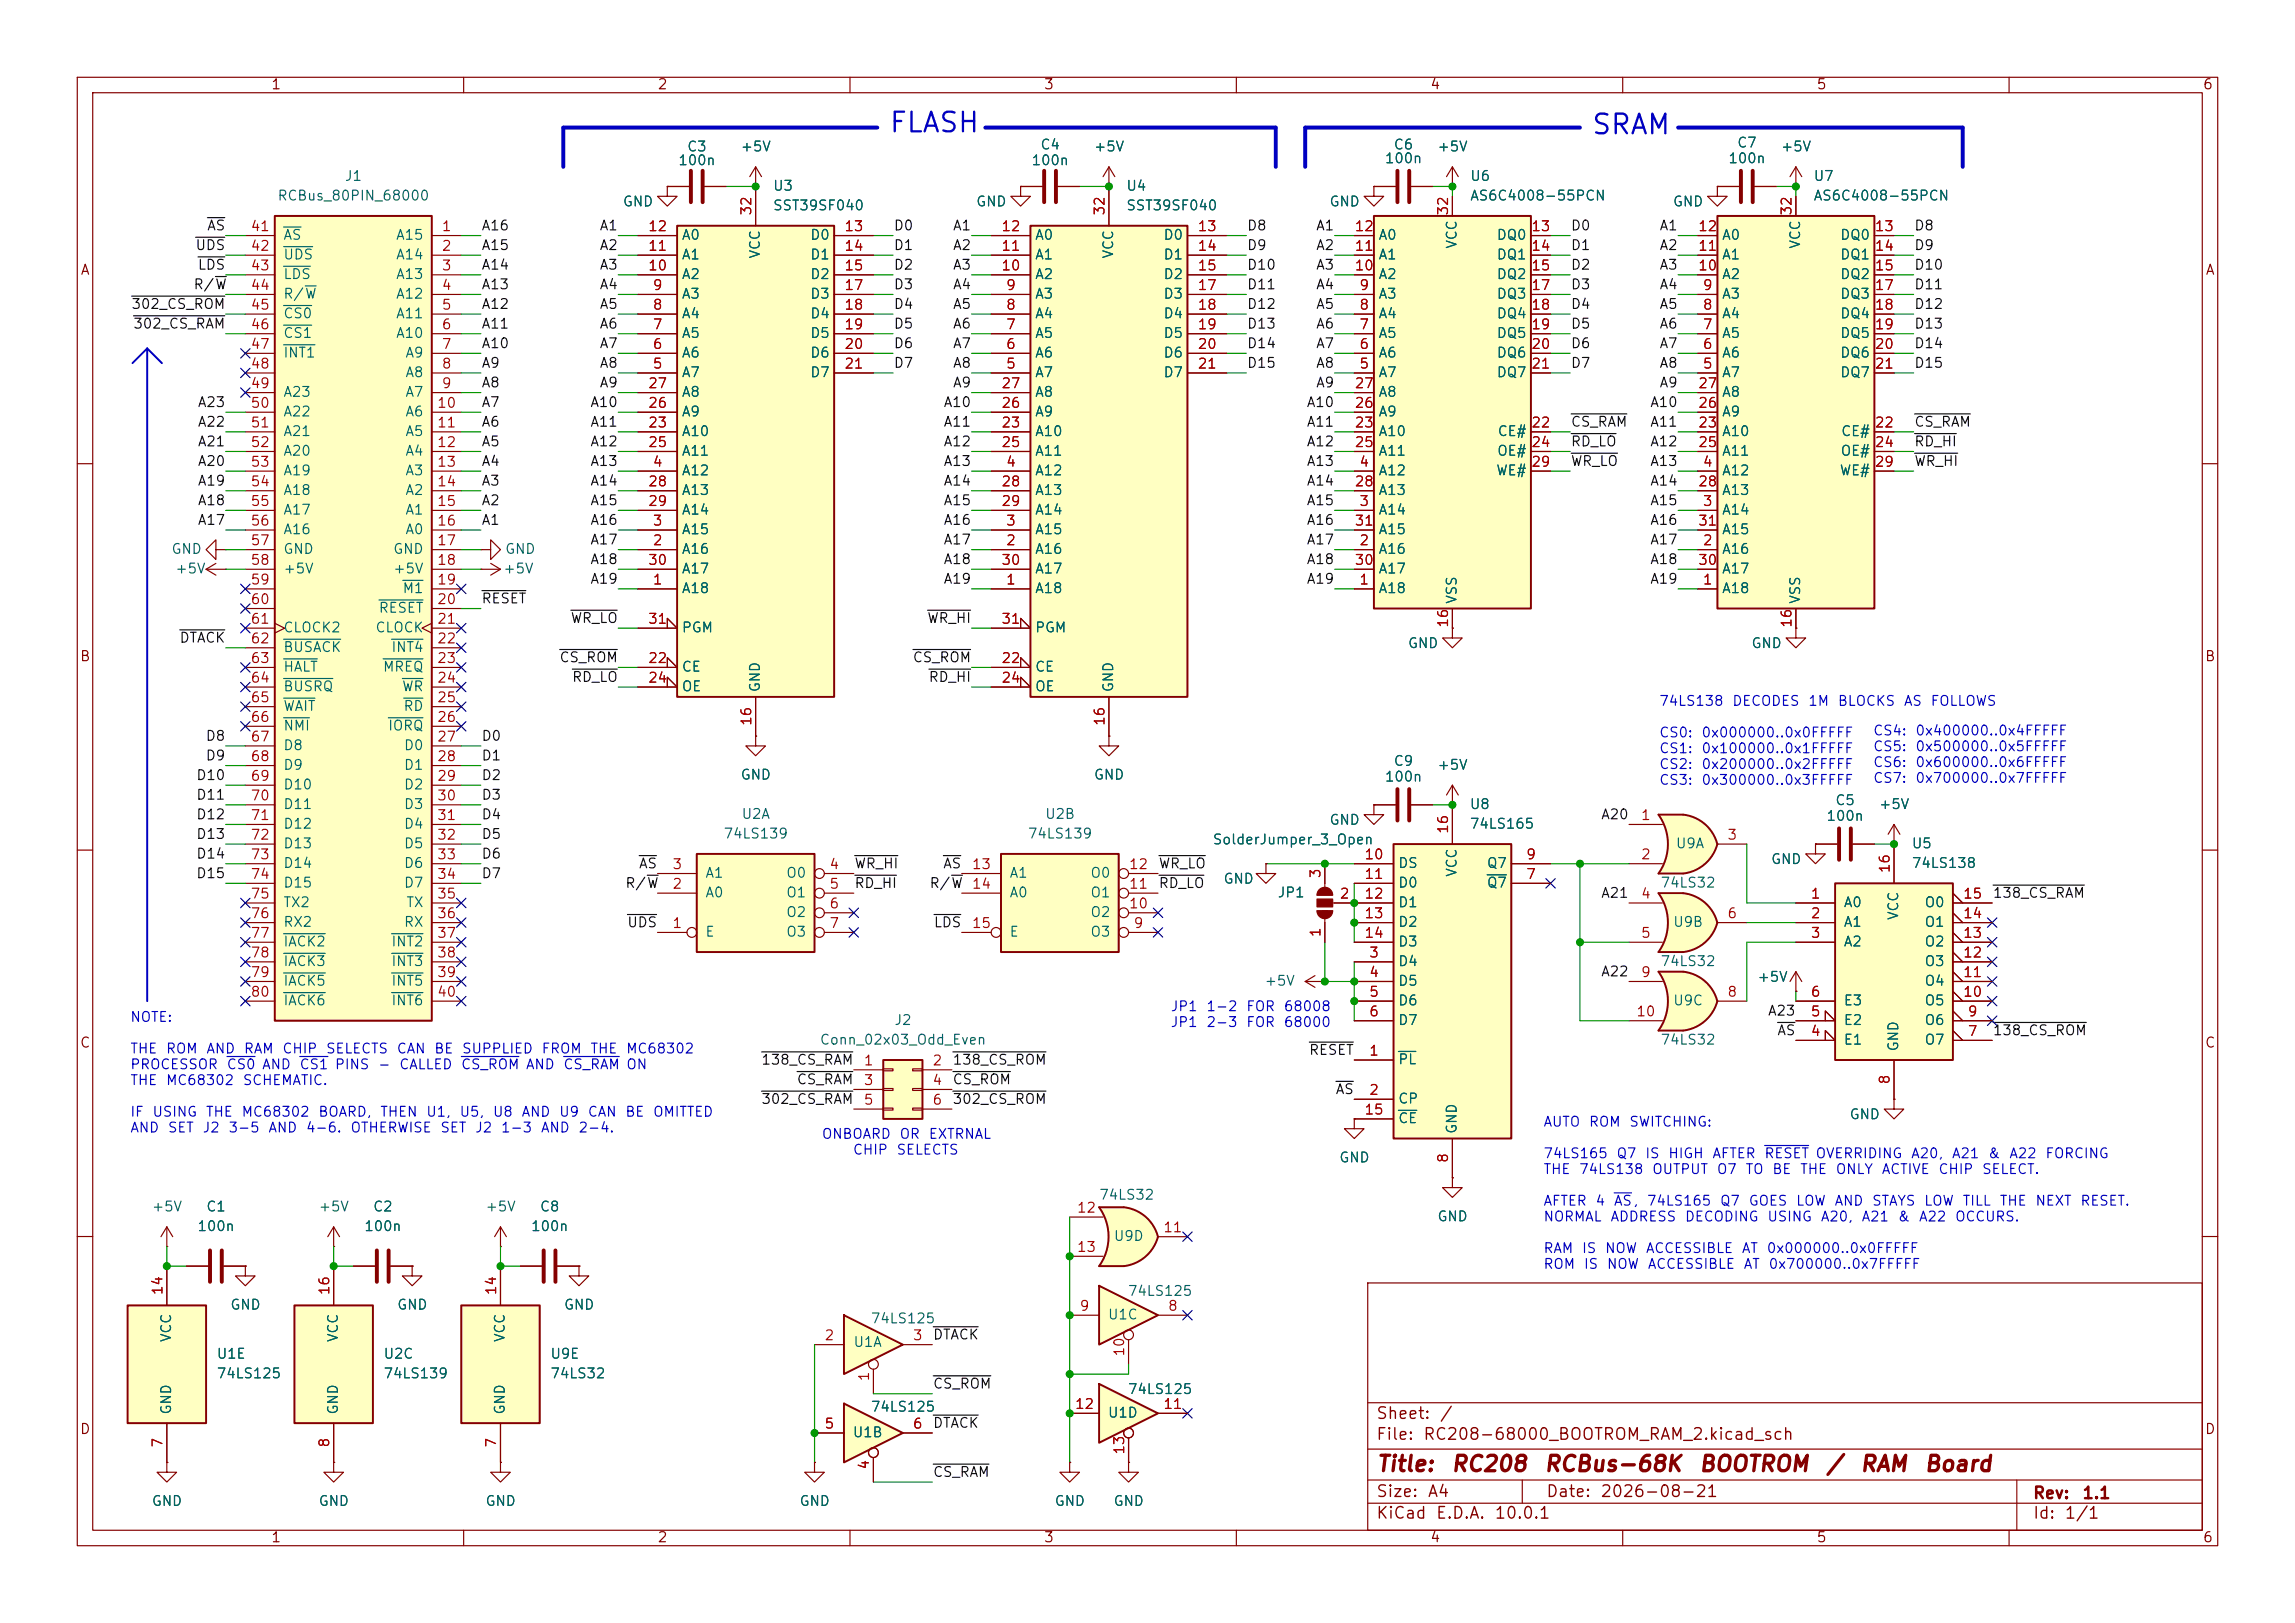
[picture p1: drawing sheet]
<svg xmlns="http://www.w3.org/2000/svg" width="297mm" height="210mm" viewBox="0 0 297 210" stroke-linecap="round" stroke-linejoin="round" font-family="sans-serif">
<defs><g id="words">
<g font-size="2.5" fill="#0000c2">
<text x="114.9" y="17.8">FLASH</text>
<text x="205.8" y="18">SRAM</text>
</g>
<g font-size="2" fill="#840000">
<text x="178" y="190.9">Title:</text>
<text x="187.7" y="190.9">RC208</text>
<text x="199.7" y="190.9">RCBus-68K</text>
<text x="219.7" y="190.9">BOOTROM</text>
<text x="236.2" y="190.9">/</text>
<text x="240.6" y="190.9">RAM</text>
<text x="248.9" y="190.9">Board</text>
</g>
<g font-size="1.5" fill="#840000">
<text x="178" y="184">Sheet:</text>
<text x="186.2" y="184">/</text>
<text x="178" y="186.7">File:</text>
<text x="184.1" y="186.7">RC208-68000_BOOTROM_RAM_2.kicad_sch</text>
<text x="178" y="196.9">KiCad</text>
<text x="178" y="194.1">Size:</text>
<text x="184.7" y="194.1">A4</text>
<text x="185.7" y="196.9">E.D.A.</text>
<text x="193.3" y="196.9">10.0.1</text>
<text x="200" y="194.1">Date:</text>
<text x="207" y="194.1">2026-08-21</text>
<text x="263" y="194.3">Rev:</text>
<text x="263" y="196.9">Id:</text>
<text x="267.1" y="196.9">1/1</text>
<text x="269.4" y="194.3">1.1</text>
</g>
<g font-size="1.3" fill="#840000">
<text x="35" y="11.9">1</text>
<text x="85" y="11.9">2</text>
<text x="135" y="11.9">3</text>
<text x="185" y="11.9">4</text>
<text x="235" y="11.9">5</text>
<text x="285" y="11.9">6</text>
<text x="10.3" y="35.9">A</text>
<text x="285.3" y="35.9">A</text>
<text x="10.3" y="85.9">B</text>
<text x="285.3" y="85.9">B</text>
<text x="10.3" y="135.9">C</text>
<text x="285.3" y="135.9">C</text>
<text x="10.3" y="185.9">D</text>
<text x="285.3" y="185.9">D</text>
<text x="35" y="199.9">1</text>
<text x="85" y="199.9">2</text>
<text x="135" y="199.9">3</text>
<text x="185" y="199.9">4</text>
<text x="235" y="199.9">5</text>
<text x="285" y="199.9">6</text>
</g>
<g font-size="1.3" fill="#006464">
<text x="44.5" y="23.7">J1</text>
<text x="87.7" y="21.7">100n</text>
<text x="88.8" y="19.9">C3</text>
<text x="95.8" y="19.9">+5V</text>
<text x="133.4" y="21.7">100n</text>
<text x="134.5" y="19.7">C4</text>
<text x="141.5" y="19.9">+5V</text>
<text x="179.1" y="21.4">100n</text>
<text x="180.3" y="19.7">C6</text>
<text x="185.9" y="19.9">+5V</text>
<text x="190.2" y="23.7">U6</text>
<text x="223.6" y="21.4">100n</text>
<text x="224.7" y="19.4">C7</text>
<text x="230.4" y="19.9">+5V</text>
<text x="234.6" y="23.7">U7</text>
<text x="35.8" y="26.3">RCBus_80PIN_68000</text>
<text x="80.5" y="27">GND</text>
<text x="99.9" y="25">U3</text>
<text x="99.9" y="27.5">SST39SF040</text>
<text x="126.2" y="27">GND</text>
<text x="145.7" y="25">U4</text>
<text x="145.7" y="27.5">SST39SF040</text>
<text x="172" y="27">GND</text>
<text x="190.2" y="26.3">AS6C4008-55PCN</text>
<text x="216.4" y="27">GND</text>
<text x="234.6" y="26.3">AS6C4008-55PCN</text>
<text x="36.6" y="31.3">AS</text>
<text x="36.6" y="33.9">UDS</text>
<text x="51.2" y="31.3">A15</text>
<text x="51.2" y="33.9">A14</text>
<text x="88.1" y="33.9">A1</text>
<text x="88.1" y="31.3">A0</text>
<text x="98.7" y="33.5" transform="rotate(-90 98.7 33.5)">VCC</text>
<text x="104.8" y="31.3">D0</text>
<text x="104.8" y="33.9">D1</text>
<text x="133.9" y="33.9">A1</text>
<text x="133.9" y="31.3">A0</text>
<text x="144.4" y="33.5" transform="rotate(-90 144.4 33.5)">VCC</text>
<text x="150.5" y="31.3">D0</text>
<text x="150.5" y="33.9">D1</text>
<text x="178.3" y="33.9">A1</text>
<text x="178.3" y="31.3">A0</text>
<text x="188.8" y="32.3" transform="rotate(-90 188.8 32.3)">VCC</text>
<text x="193.6" y="31.3">DQ0</text>
<text x="193.6" y="33.9">DQ1</text>
<text x="222.8" y="33.9">A1</text>
<text x="222.8" y="31.3">A0</text>
<text x="233.3" y="32.3" transform="rotate(-90 233.3 32.3)">VCC</text>
<text x="238" y="31.3">DQ0</text>
<text x="238" y="33.9">DQ1</text>
<text x="36.6" y="36.4">LDS</text>
<text x="36.6" y="39">R/W</text>
<text x="36.6" y="41.5">CS0</text>
<text x="51.2" y="36.4">A13</text>
<text x="51.2" y="39">A12</text>
<text x="51.2" y="41.5">A11</text>
<text x="88.1" y="41.5">A4</text>
<text x="88.1" y="39">A3</text>
<text x="88.1" y="36.4">A2</text>
<text x="104.8" y="36.4">D2</text>
<text x="104.8" y="39">D3</text>
<text x="104.8" y="41.5">D4</text>
<text x="133.9" y="41.5">A4</text>
<text x="133.9" y="39">A3</text>
<text x="133.9" y="36.4">A2</text>
<text x="150.5" y="36.4">D2</text>
<text x="150.5" y="39">D3</text>
<text x="150.5" y="41.5">D4</text>
<text x="178.3" y="41.5">A4</text>
<text x="178.3" y="39">A3</text>
<text x="178.3" y="36.4">A2</text>
<text x="193.6" y="36.4">DQ2</text>
<text x="193.6" y="39">DQ3</text>
<text x="193.6" y="41.5">DQ4</text>
<text x="222.8" y="41.5">A4</text>
<text x="222.8" y="39">A3</text>
<text x="222.8" y="36.4">A2</text>
<text x="238" y="36.4">DQ2</text>
<text x="238" y="39">DQ3</text>
<text x="238" y="41.5">DQ4</text>
<text x="36.6" y="44">CS1</text>
<text x="36.6" y="46.6">INT1</text>
<text x="51.2" y="44">A10</text>
<text x="52.4" y="46.6">A9</text>
<text x="88.1" y="46.6">A6</text>
<text x="88.1" y="44">A5</text>
<text x="104.8" y="44">D5</text>
<text x="104.8" y="46.6">D6</text>
<text x="133.9" y="46.6">A6</text>
<text x="133.9" y="44">A5</text>
<text x="150.5" y="44">D5</text>
<text x="150.5" y="46.6">D6</text>
<text x="178.3" y="46.6">A6</text>
<text x="178.3" y="44">A5</text>
<text x="193.6" y="44">DQ5</text>
<text x="193.6" y="46.6">DQ6</text>
<text x="222.8" y="46.6">A6</text>
<text x="222.8" y="44">A5</text>
<text x="238" y="44">DQ5</text>
<text x="238" y="46.6">DQ6</text>
<text x="36.6" y="51.7">A23</text>
<text x="52.4" y="49.1">A8</text>
<text x="52.4" y="51.7">A7</text>
<text x="88.1" y="49.1">A7</text>
<text x="88.1" y="51.7">A8</text>
<text x="104.8" y="49.1">D7</text>
<text x="133.9" y="49.1">A7</text>
<text x="133.9" y="51.7">A8</text>
<text x="150.5" y="49.1">D7</text>
<text x="178.3" y="49.1">A7</text>
<text x="178.3" y="51.7">A8</text>
<text x="193.6" y="49.1">DQ7</text>
<text x="222.8" y="49.1">A7</text>
<text x="222.8" y="51.7">A8</text>
<text x="238" y="49.1">DQ7</text>
<text x="36.6" y="54.2">A22</text>
<text x="36.6" y="56.7">A21</text>
<text x="36.6" y="59.3">A20</text>
<text x="52.4" y="54.2">A6</text>
<text x="52.4" y="56.7">A5</text>
<text x="52.4" y="59.3">A4</text>
<text x="88.1" y="56.7">A10</text>
<text x="88.1" y="59.3">A11</text>
<text x="88.1" y="54.2">A9</text>
<text x="133.9" y="56.7">A10</text>
<text x="133.9" y="59.3">A11</text>
<text x="133.9" y="54.2">A9</text>
<text x="178.3" y="56.7">A10</text>
<text x="178.3" y="59.3">A11</text>
<text x="178.3" y="54.2">A9</text>
<text x="193.7" y="59.3">OE#</text>
<text x="193.7" y="56.7">CE#</text>
<text x="222.8" y="56.7">A10</text>
<text x="222.8" y="59.3">A11</text>
<text x="222.8" y="54.2">A9</text>
<text x="238.1" y="59.3">OE#</text>
<text x="238.2" y="56.7">CE#</text>
<text x="36.6" y="61.8">A19</text>
<text x="36.6" y="64.4">A18</text>
<text x="52.4" y="61.8">A3</text>
<text x="52.4" y="64.4">A2</text>
<text x="88.1" y="61.8">A12</text>
<text x="88.1" y="64.4">A13</text>
<text x="133.9" y="61.8">A12</text>
<text x="133.9" y="64.4">A13</text>
<text x="178.3" y="61.8">A12</text>
<text x="178.3" y="64.4">A13</text>
<text x="193.5" y="61.8">WE#</text>
<text x="222.8" y="61.8">A12</text>
<text x="222.8" y="64.4">A13</text>
<text x="238" y="61.8">WE#</text>
<text x="22.1" y="72">GND</text>
<text x="36.6" y="66.9">A17</text>
<text x="36.6" y="69.4">A16</text>
<text x="36.6" y="72">GND</text>
<text x="50.8" y="72">GND</text>
<text x="52.4" y="66.9">A1</text>
<text x="52.4" y="69.4">A0</text>
<text x="65.3" y="72">GND</text>
<text x="88.1" y="72">A16</text>
<text x="88.1" y="69.4">A15</text>
<text x="88.1" y="66.9">A14</text>
<text x="133.9" y="72">A16</text>
<text x="133.9" y="69.4">A15</text>
<text x="133.9" y="66.9">A14</text>
<text x="178.3" y="72">A16</text>
<text x="178.3" y="66.9">A14</text>
<text x="178.3" y="69.4">A15</text>
<text x="222.8" y="72">A16</text>
<text x="222.8" y="66.9">A14</text>
<text x="222.8" y="69.4">A15</text>
<text x="22.6" y="74.5">+5V</text>
<text x="36.6" y="74.5">+5V</text>
<text x="50.8" y="74.5">+5V</text>
<text x="52" y="77.1">M1</text>
<text x="65" y="74.5">+5V</text>
<text x="88.1" y="77.1">A18</text>
<text x="88.1" y="74.5">A17</text>
<text x="133.9" y="77.1">A18</text>
<text x="133.9" y="74.5">A17</text>
<text x="178.3" y="77.1">A18</text>
<text x="178.3" y="74.5">A17</text>
<text x="222.8" y="77.1">A18</text>
<text x="222.8" y="74.5">A17</text>
<text x="36.6" y="82.1">CLOCK2</text>
<text x="48.5" y="82.1">CLOCK</text>
<text x="48.9" y="79.6">RESET</text>
<text x="88.1" y="82.1">PGM</text>
<text x="133.9" y="82.1">PGM</text>
<text x="188.8" y="78.2" transform="rotate(-90 188.8 78.2)">VSS</text>
<text x="233.3" y="78.2" transform="rotate(-90 233.3 78.2)">VSS</text>
<text x="36.6" y="84.7">BUSACK</text>
<text x="36.6" y="87.2">HALT</text>
<text x="36.6" y="89.8">BUSRQ</text>
<text x="49.5" y="87.2">MREQ</text>
<text x="50.5" y="84.7">INT4</text>
<text x="51.9" y="89.8">WR</text>
<text x="88.1" y="87.2">CE</text>
<text x="88.1" y="89.8">OE</text>
<text x="98.7" y="89.7" transform="rotate(-90 98.7 89.7)">GND</text>
<text x="133.9" y="87.2">CE</text>
<text x="133.9" y="89.8">OE</text>
<text x="144.4" y="89.7" transform="rotate(-90 144.4 89.7)">GND</text>
<text x="182.1" y="84.2">GND</text>
<text x="226.6" y="84.2">GND</text>
<text x="36.6" y="92.3">WAIT</text>
<text x="36.6" y="94.8">NMI</text>
<text x="50.1" y="94.8">IORQ</text>
<text x="52.1" y="92.3">RD</text>
<text x="36.6" y="97.4">D8</text>
<text x="36.6" y="99.9">D9</text>
<text x="52.2" y="97.4">D0</text>
<text x="52.2" y="99.9">D1</text>
<text x="95.8" y="101.2">GND</text>
<text x="141.5" y="101.2">GND</text>
<text x="179.1" y="101.4">100n</text>
<text x="180.3" y="99.4">C9</text>
<text x="185.9" y="99.9">+5V</text>
<text x="36.6" y="102.5">D10</text>
<text x="36.6" y="105">D11</text>
<text x="36.6" y="107.5">D12</text>
<text x="52.2" y="102.5">D2</text>
<text x="52.2" y="105">D3</text>
<text x="52.2" y="107.5">D4</text>
<text x="95.9" y="106.3">U2A</text>
<text x="135.2" y="106.3">U2B</text>
<text x="172" y="107">GND</text>
<text x="190.1" y="107.5">74LS165</text>
<text x="190.1" y="105">U8</text>
<text x="236.3" y="106.5">100n</text>
<text x="237.4" y="104.5">C5</text>
<text x="243.1" y="105">+5V</text>
<text x="36.6" y="110.1">D13</text>
<text x="36.6" y="112.6">D14</text>
<text x="52.2" y="110.1">D5</text>
<text x="52.2" y="112.6">D6</text>
<text x="91.2" y="113.9">A1</text>
<text x="93.5" y="108.8">74LS139</text>
<text x="101.7" y="113.9">O0</text>
<text x="130.6" y="113.9">A1</text>
<text x="132.9" y="108.8">74LS139</text>
<text x="141" y="113.9">O0</text>
<text x="156.8" y="109.6">SolderJumper_3_Open</text>
<text x="180.8" y="112.6">DS</text>
<text x="188.8" y="113.6" transform="rotate(-90 188.8 113.6)">VCC</text>
<text x="192.3" y="112.6">Q7</text>
<text x="216.8" y="110.1">U9A</text>
<text x="229.1" y="112.1">GND</text>
<text x="247.3" y="112.6">74LS138</text>
<text x="247.3" y="110.1">U5</text>
<text x="36.6" y="115.2">D15</text>
<text x="36.6" y="117.7">TX2</text>
<text x="52.2" y="115.2">D7</text>
<text x="52.5" y="117.7">TX</text>
<text x="91.2" y="116.4">A0</text>
<text x="101.7" y="116.4">O1</text>
<text x="101.7" y="119">O2</text>
<text x="130.6" y="116.4">A0</text>
<text x="141" y="119">O2</text>
<text x="141" y="116.4">O1</text>
<text x="158.2" y="114.7">GND</text>
<text x="165.2" y="116.4">JP1</text>
<text x="180.8" y="115.2">D0</text>
<text x="180.8" y="117.7">D1</text>
<text x="192.3" y="115.2">Q7</text>
<text x="214.8" y="115.2">74LS32</text>
<text x="238.5" y="117.7">A0</text>
<text x="246" y="119.1" transform="rotate(-90 246 119.1)">VCC</text>
<text x="249" y="117.7">O0</text>
<text x="36.6" y="120.2">RX2</text>
<text x="36.6" y="122.8">IACK2</text>
<text x="36.6" y="125.3">IACK3</text>
<text x="50.5" y="122.8">INT2</text>
<text x="50.5" y="125.3">INT3</text>
<text x="52.2" y="120.2">RX</text>
<text x="91.2" y="121.5">E</text>
<text x="101.7" y="121.5">O3</text>
<text x="130.6" y="121.5">E</text>
<text x="141" y="121.5">O3</text>
<text x="180.8" y="125.3">D4</text>
<text x="180.8" y="120.2">D2</text>
<text x="180.8" y="122.8">D3</text>
<text x="214.8" y="125.3">74LS32</text>
<text x="216.4" y="120.2">U9B</text>
<text x="238.5" y="120.2">A1</text>
<text x="238.5" y="122.8">A2</text>
<text x="249" y="125.3">O3</text>
<text x="249" y="122.8">O2</text>
<text x="249" y="120.2">O1</text>
<text x="36.6" y="127.9">IACK5</text>
<text x="36.6" y="130.4">IACK6</text>
<text x="50.5" y="127.9">INT5</text>
<text x="50.5" y="130.4">INT6</text>
<text x="163.6" y="127.9">+5V</text>
<text x="180.8" y="127.9">D5</text>
<text x="180.8" y="130.4">D6</text>
<text x="216.4" y="130.4">U9C</text>
<text x="227.3" y="127.4">+5V</text>
<text x="238.5" y="130.4">E3</text>
<text x="249" y="130.4">O5</text>
<text x="249" y="127.9">O4</text>
<text x="106" y="135.5">Conn_02x03_Odd_Even</text>
<text x="115.6" y="132.9">J2</text>
<text x="180.8" y="132.9">D7</text>
<text x="214.8" y="135.5">74LS32</text>
<text x="238.5" y="135.5">E1</text>
<text x="238.5" y="132.9">E2</text>
<text x="246" y="136.1" transform="rotate(-90 246 136.1)">GND</text>
<text x="249" y="135.5">O7</text>
<text x="249" y="132.9">O6</text>
<text x="180.8" y="138">PL</text>
<text x="180.8" y="143.1">CP</text>
<text x="180.8" y="145.6">CE</text>
<text x="188.8" y="146.8" transform="rotate(-90 188.8 146.8)">GND</text>
<text x="239.3" y="145.1">GND</text>
<text x="142.2" y="155.5">74LS32</text>
<text x="173.2" y="150.7">GND</text>
<text x="19.6" y="157.1">+5V</text>
<text x="25.4" y="159.6">100n</text>
<text x="26.6" y="157.1">C1</text>
<text x="41.1" y="157.1">+5V</text>
<text x="47" y="159.6">100n</text>
<text x="48.2" y="157.1">C2</text>
<text x="62.7" y="157.1">+5V</text>
<text x="68.6" y="159.6">100n</text>
<text x="69.8" y="157.1">C8</text>
<text x="144" y="160.9">U9D</text>
<text x="185.9" y="158.3">GND</text>
<text x="145.9" y="168">74LS125</text>
<text x="22.5" y="173.8" transform="rotate(-90 22.5 173.8)">VCC</text>
<text x="29.7" y="169.8">GND</text>
<text x="44" y="173.8" transform="rotate(-90 44 173.8)">VCC</text>
<text x="51.3" y="169.8">GND</text>
<text x="65.6" y="173.8" transform="rotate(-90 65.6 173.8)">VCC</text>
<text x="72.9" y="169.8">GND</text>
<text x="112.6" y="171.6">74LS125</text>
<text x="143.3" y="171">U1C</text>
<text x="27.9" y="178.7">74LS125</text>
<text x="27.9" y="176.1">U1E</text>
<text x="49.5" y="178.7">74LS139</text>
<text x="49.5" y="176.1">U2C</text>
<text x="71.1" y="176.1">U9E</text>
<text x="71.1" y="178.7">74LS32</text>
<text x="110.4" y="174.6">U1A</text>
<text x="22.5" y="183.1" transform="rotate(-90 22.5 183.1)">GND</text>
<text x="44" y="183.1" transform="rotate(-90 44 183.1)">GND</text>
<text x="65.6" y="183.1" transform="rotate(-90 65.6 183.1)">GND</text>
<text x="112.6" y="183">74LS125</text>
<text x="143.3" y="183.7">U1D</text>
<text x="145.9" y="180.7">74LS125</text>
<text x="110.3" y="186.3">U1B</text>
<text x="19.6" y="195.2">GND</text>
<text x="41.1" y="195.2">GND</text>
<text x="62.7" y="195.2">GND</text>
<text x="103.4" y="195.2">GND</text>
<text x="136.4" y="195.2">GND</text>
<text x="144" y="195.2">GND</text>
</g>
<g font-size="1.3" fill="#a90000">
<text x="97.5" y="28" transform="rotate(-90 97.5 28)">32</text>
<text x="143.3" y="28" transform="rotate(-90 143.3 28)">32</text>
<text x="187.7" y="28" transform="rotate(-90 187.7 28)">32</text>
<text x="232.2" y="28" transform="rotate(-90 232.2 28)">32</text>
<text x="32.3" y="30.2">41</text>
<text x="32.3" y="32.8">42</text>
<text x="32.3" y="35.3">43</text>
<text x="57.1" y="30.2">1</text>
<text x="57.1" y="32.8">2</text>
<text x="57.1" y="35.3">3</text>
<text x="83.8" y="35.3">10</text>
<text x="83.8" y="32.8">11</text>
<text x="83.8" y="30.2">12</text>
<text x="109.2" y="30.2">13</text>
<text x="109.2" y="32.8">14</text>
<text x="109.2" y="35.3">15</text>
<text x="129.5" y="35.3">10</text>
<text x="129.5" y="32.8">11</text>
<text x="129.5" y="30.2">12</text>
<text x="154.9" y="30.2">13</text>
<text x="154.9" y="32.8">14</text>
<text x="154.9" y="35.3">15</text>
<text x="175.2" y="35.3">10</text>
<text x="175.2" y="32.8">11</text>
<text x="175.2" y="30.2">12</text>
<text x="198.1" y="30.2">13</text>
<text x="198.1" y="32.8">14</text>
<text x="198.1" y="35.3">15</text>
<text x="219.7" y="35.3">10</text>
<text x="219.7" y="32.8">11</text>
<text x="219.7" y="30.2">12</text>
<text x="242.5" y="30.2">13</text>
<text x="242.5" y="32.8">14</text>
<text x="242.5" y="35.3">15</text>
<text x="32.3" y="37.8">44</text>
<text x="32.3" y="40.4">45</text>
<text x="57.1" y="37.8">4</text>
<text x="57.1" y="40.4">5</text>
<text x="84.4" y="40.4">8</text>
<text x="84.4" y="37.8">9</text>
<text x="109.2" y="37.8">17</text>
<text x="109.2" y="40.4">18</text>
<text x="130.1" y="40.4">8</text>
<text x="130.1" y="37.8">9</text>
<text x="154.9" y="37.8">17</text>
<text x="154.9" y="40.4">18</text>
<text x="175.8" y="40.4">8</text>
<text x="175.8" y="37.8">9</text>
<text x="198.1" y="37.8">17</text>
<text x="198.1" y="40.4">18</text>
<text x="220.3" y="40.4">8</text>
<text x="220.3" y="37.8">9</text>
<text x="242.5" y="37.8">17</text>
<text x="242.5" y="40.4">18</text>
<text x="32.3" y="42.9">46</text>
<text x="32.3" y="45.5">47</text>
<text x="57.1" y="42.9">6</text>
<text x="57.1" y="45.5">7</text>
<text x="84.4" y="45.5">6</text>
<text x="84.4" y="42.9">7</text>
<text x="109.2" y="42.9">19</text>
<text x="109.2" y="45.5">20</text>
<text x="130.1" y="45.5">6</text>
<text x="130.1" y="42.9">7</text>
<text x="154.9" y="42.9">19</text>
<text x="154.9" y="45.5">20</text>
<text x="175.8" y="45.5">6</text>
<text x="175.8" y="42.9">7</text>
<text x="198.1" y="42.9">19</text>
<text x="198.1" y="45.5">20</text>
<text x="220.3" y="45.5">6</text>
<text x="220.3" y="42.9">7</text>
<text x="242.5" y="42.9">19</text>
<text x="242.5" y="45.5">20</text>
<text x="32.3" y="48">48</text>
<text x="32.3" y="50.5">49</text>
<text x="32.3" y="53.1">50</text>
<text x="56.5" y="53.1">10</text>
<text x="57.1" y="48">8</text>
<text x="57.1" y="50.5">9</text>
<text x="83.8" y="53.1">26</text>
<text x="83.8" y="50.5">27</text>
<text x="84.4" y="48">5</text>
<text x="109.2" y="48">21</text>
<text x="129.5" y="53.1">26</text>
<text x="129.5" y="50.5">27</text>
<text x="130.1" y="48">5</text>
<text x="154.9" y="48">21</text>
<text x="175.2" y="53.1">26</text>
<text x="175.2" y="50.5">27</text>
<text x="175.8" y="48">5</text>
<text x="198.1" y="48">21</text>
<text x="219.7" y="53.1">26</text>
<text x="219.7" y="50.5">27</text>
<text x="220.3" y="48">5</text>
<text x="242.5" y="48">21</text>
<text x="32.3" y="55.6">51</text>
<text x="32.3" y="58.2">52</text>
<text x="56.5" y="55.6">11</text>
<text x="56.5" y="58.2">12</text>
<text x="83.8" y="55.6">23</text>
<text x="83.8" y="58.2">25</text>
<text x="129.5" y="55.6">23</text>
<text x="129.5" y="58.2">25</text>
<text x="175.2" y="55.6">23</text>
<text x="175.2" y="58.2">25</text>
<text x="198.1" y="55.6">22</text>
<text x="198.1" y="58.2">24</text>
<text x="219.7" y="55.6">23</text>
<text x="219.7" y="58.2">25</text>
<text x="242.5" y="55.6">22</text>
<text x="242.5" y="58.2">24</text>
<text x="32.3" y="60.7">53</text>
<text x="32.3" y="63.2">54</text>
<text x="32.3" y="65.8">55</text>
<text x="56.5" y="60.7">13</text>
<text x="56.5" y="63.2">14</text>
<text x="56.5" y="65.8">15</text>
<text x="83.8" y="63.2">28</text>
<text x="83.8" y="65.8">29</text>
<text x="84.4" y="60.7">4</text>
<text x="129.5" y="63.2">28</text>
<text x="129.5" y="65.8">29</text>
<text x="130.1" y="60.7">4</text>
<text x="175.2" y="63.2">28</text>
<text x="175.8" y="65.8">3</text>
<text x="175.8" y="60.7">4</text>
<text x="198.1" y="60.7">29</text>
<text x="219.7" y="63.2">28</text>
<text x="220.3" y="65.8">3</text>
<text x="220.3" y="60.7">4</text>
<text x="242.5" y="60.7">29</text>
<text x="32.3" y="68.3">56</text>
<text x="32.3" y="70.9">57</text>
<text x="56.5" y="68.3">16</text>
<text x="56.5" y="70.9">17</text>
<text x="84.4" y="70.9">2</text>
<text x="84.4" y="68.3">3</text>
<text x="130.1" y="70.9">2</text>
<text x="130.1" y="68.3">3</text>
<text x="175.2" y="68.3">31</text>
<text x="175.8" y="70.9">2</text>
<text x="219.7" y="68.3">31</text>
<text x="220.3" y="70.9">2</text>
<text x="32.3" y="73.4">58</text>
<text x="32.3" y="75.9">59</text>
<text x="56.5" y="73.4">18</text>
<text x="56.5" y="75.9">19</text>
<text x="83.8" y="73.4">30</text>
<text x="84.4" y="75.9">1</text>
<text x="129.5" y="73.4">30</text>
<text x="130.1" y="75.9">1</text>
<text x="175.2" y="73.4">30</text>
<text x="175.8" y="75.9">1</text>
<text x="219.7" y="73.4">30</text>
<text x="220.3" y="75.9">1</text>
<text x="32.3" y="78.5">60</text>
<text x="32.3" y="81">61</text>
<text x="32.3" y="83.6">62</text>
<text x="56.5" y="78.5">20</text>
<text x="56.5" y="81">21</text>
<text x="56.5" y="83.6">22</text>
<text x="83.8" y="81">31</text>
<text x="129.5" y="81">31</text>
<text x="187.7" y="81.3" transform="rotate(-90 187.7 81.3)">16</text>
<text x="232.2" y="81.3" transform="rotate(-90 232.2 81.3)">16</text>
<text x="32.3" y="86.1">63</text>
<text x="32.3" y="88.6">64</text>
<text x="56.5" y="86.1">23</text>
<text x="56.5" y="88.6">24</text>
<text x="83.8" y="86.1">22</text>
<text x="83.8" y="88.6">24</text>
<text x="129.5" y="86.1">22</text>
<text x="129.5" y="88.6">24</text>
<text x="32.3" y="91.2">65</text>
<text x="32.3" y="93.7">66</text>
<text x="56.5" y="91.2">25</text>
<text x="56.5" y="93.7">26</text>
<text x="97.5" y="94" transform="rotate(-90 97.5 94)">16</text>
<text x="143.3" y="94" transform="rotate(-90 143.3 94)">16</text>
<text x="32.3" y="96.3">67</text>
<text x="32.3" y="98.8">68</text>
<text x="32.3" y="101.3">69</text>
<text x="56.5" y="96.3">27</text>
<text x="56.5" y="98.8">28</text>
<text x="56.5" y="101.3">29</text>
<text x="32.3" y="103.9">70</text>
<text x="32.3" y="106.4">71</text>
<text x="56.5" y="103.9">30</text>
<text x="56.5" y="106.4">31</text>
<text x="187.7" y="108" transform="rotate(-90 187.7 108)">16</text>
<text x="212.3" y="106.4">1</text>
<text x="32.3" y="109">72</text>
<text x="32.3" y="111.5">73</text>
<text x="56.5" y="109">32</text>
<text x="56.5" y="111.5">33</text>
<text x="86.9" y="112.8">3</text>
<text x="107.2" y="112.8">4</text>
<text x="125.7" y="112.8">13</text>
<text x="146" y="112.8">12</text>
<text x="171.2" y="113.7" transform="rotate(-90 171.2 113.7)">3</text>
<text x="176.5" y="111.5">10</text>
<text x="197.4" y="111.5">9</text>
<text x="212.3" y="111.5">2</text>
<text x="223.4" y="109">3</text>
<text x="244.9" y="113.1" transform="rotate(-90 244.9 113.1)">16</text>
<text x="32.3" y="114">74</text>
<text x="32.3" y="116.6">75</text>
<text x="32.3" y="119.1">76</text>
<text x="56.5" y="114">34</text>
<text x="56.5" y="116.6">35</text>
<text x="56.5" y="119.1">36</text>
<text x="86.9" y="115.3">2</text>
<text x="107.2" y="115.3">5</text>
<text x="107.2" y="117.9">6</text>
<text x="125.7" y="115.3">14</text>
<text x="146" y="117.9">10</text>
<text x="146" y="115.3">11</text>
<text x="173.3" y="116.6">2</text>
<text x="176.5" y="114">11</text>
<text x="176.5" y="116.6">12</text>
<text x="176.5" y="119.1">13</text>
<text x="197.4" y="114">7</text>
<text x="212.3" y="116.6">4</text>
<text x="223.4" y="119.1">6</text>
<text x="234.2" y="116.6">1</text>
<text x="234.2" y="119.1">2</text>
<text x="254" y="119.1">14</text>
<text x="254" y="116.6">15</text>
<text x="32.3" y="121.7">77</text>
<text x="32.3" y="124.2">78</text>
<text x="56.5" y="121.7">37</text>
<text x="56.5" y="124.2">38</text>
<text x="86.9" y="120.4">1</text>
<text x="107.2" y="120.4">7</text>
<text x="125.7" y="120.4">15</text>
<text x="146.6" y="120.4">9</text>
<text x="171.2" y="121.4" transform="rotate(-90 171.2 121.4)">1</text>
<text x="176.5" y="121.7">14</text>
<text x="177.1" y="124.2">3</text>
<text x="212.3" y="121.7">5</text>
<text x="234.2" y="121.7">3</text>
<text x="254" y="124.2">12</text>
<text x="254" y="121.7">13</text>
<text x="32.3" y="126.7">79</text>
<text x="32.3" y="129.3">80</text>
<text x="56.5" y="126.7">39</text>
<text x="56.5" y="129.3">40</text>
<text x="177.1" y="126.7">4</text>
<text x="177.1" y="129.3">5</text>
<text x="177.1" y="131.8">6</text>
<text x="211.7" y="131.8">10</text>
<text x="212.3" y="126.7">9</text>
<text x="223.4" y="129.3">8</text>
<text x="234.2" y="131.8">5</text>
<text x="234.2" y="129.3">6</text>
<text x="254" y="129.3">10</text>
<text x="254" y="126.7">11</text>
<text x="254.6" y="131.8">9</text>
<text x="177.1" y="136.9">1</text>
<text x="234.2" y="134.4">4</text>
<text x="254.6" y="134.4">7</text>
<text x="111.7" y="138.2">1</text>
<text x="111.7" y="140.7">3</text>
<text x="111.7" y="143.3">5</text>
<text x="120.6" y="138.2">2</text>
<text x="120.6" y="140.7">4</text>
<text x="120.6" y="143.3">6</text>
<text x="177.1" y="142">2</text>
<text x="244.9" y="140.4" transform="rotate(-90 244.9 140.4)">8</text>
<text x="176.5" y="144.5">15</text>
<text x="187.7" y="150.6" transform="rotate(-90 187.7 150.6)">8</text>
<text x="139.3" y="157.2">12</text>
<text x="150.5" y="159.8">11</text>
<text x="21.3" y="167.7" transform="rotate(-90 21.3 167.7)">14</text>
<text x="42.9" y="167.7" transform="rotate(-90 42.9 167.7)">16</text>
<text x="64.5" y="167.7" transform="rotate(-90 64.5 167.7)">14</text>
<text x="139.3" y="162.3">13</text>
<text x="106.6" y="173.7">2</text>
<text x="118" y="173.7">3</text>
<text x="139.6" y="169.9">9</text>
<text x="151.1" y="169.9">8</text>
<text x="112.8" y="178.8" transform="rotate(-90 112.8 178.8)">1</text>
<text x="145.8" y="175.6" transform="rotate(-90 145.8 175.6)">10</text>
<text x="106.6" y="185.2">5</text>
<text x="118" y="185.2">6</text>
<text x="139" y="182.6">12</text>
<text x="150.5" y="182.6">11</text>
<text x="21.3" y="187.4" transform="rotate(-90 21.3 187.4)">7</text>
<text x="42.9" y="187.4" transform="rotate(-90 42.9 187.4)">8</text>
<text x="64.5" y="187.4" transform="rotate(-90 64.5 187.4)">7</text>
<text x="112.8" y="190.3" transform="rotate(-90 112.8 190.3)">4</text>
<text x="145.8" y="188.3" transform="rotate(-90 145.8 188.3)">13</text>
</g>
<g font-size="1.3" fill="#0f0f0f">
<text x="25.2" y="32.7">UDS</text>
<text x="25.5" y="35.2">LDS</text>
<text x="26.7" y="30.1">AS</text>
<text x="62.2" y="35.2">A14</text>
<text x="62.2" y="32.7">A15</text>
<text x="62.2" y="30.1">A16</text>
<text x="77.5" y="32.7">A2</text>
<text x="77.5" y="35.2">A3</text>
<text x="77.5" y="30.1">A1</text>
<text x="115.6" y="30.1">D0</text>
<text x="115.6" y="32.7">D1</text>
<text x="115.6" y="35.2">D2</text>
<text x="123.2" y="30.1">A1</text>
<text x="123.2" y="32.7">A2</text>
<text x="123.2" y="35.2">A3</text>
<text x="161.3" y="35.2">D10</text>
<text x="161.3" y="30.1">D8</text>
<text x="161.3" y="32.7">D9</text>
<text x="170.2" y="35.2">A3</text>
<text x="170.2" y="30.1">A1</text>
<text x="170.2" y="32.7">A2</text>
<text x="203.2" y="30.1">D0</text>
<text x="203.2" y="35.2">D2</text>
<text x="203.2" y="32.7">D1</text>
<text x="214.7" y="30.1">A1</text>
<text x="214.7" y="32.7">A2</text>
<text x="214.7" y="35.2">A3</text>
<text x="247.6" y="35.2">D10</text>
<text x="247.6" y="30.1">D8</text>
<text x="247.6" y="32.7">D9</text>
<text x="16.9" y="40.3">302_CS_ROM</text>
<text x="25" y="37.8">R/W</text>
<text x="62.2" y="37.8">A13</text>
<text x="62.2" y="40.3">A12</text>
<text x="77.5" y="37.8">A4</text>
<text x="77.5" y="40.3">A5</text>
<text x="115.6" y="37.8">D3</text>
<text x="115.6" y="40.3">D4</text>
<text x="123.2" y="37.8">A4</text>
<text x="123.2" y="40.3">A5</text>
<text x="161.3" y="40.3">D12</text>
<text x="161.3" y="37.8">D11</text>
<text x="170.2" y="40.3">A5</text>
<text x="170.2" y="37.8">A4</text>
<text x="203.2" y="40.3">D4</text>
<text x="203.2" y="37.8">D3</text>
<text x="214.7" y="37.8">A4</text>
<text x="214.7" y="40.3">A5</text>
<text x="247.6" y="40.3">D12</text>
<text x="247.6" y="37.8">D11</text>
<text x="17.2" y="42.8">302_CS_RAM</text>
<text x="62.2" y="42.8">A11</text>
<text x="62.2" y="47.9">A9</text>
<text x="62.2" y="45.4">A10</text>
<text x="77.5" y="47.9">A8</text>
<text x="77.5" y="42.8">A6</text>
<text x="77.5" y="45.4">A7</text>
<text x="115.6" y="42.8">D5</text>
<text x="115.6" y="45.4">D6</text>
<text x="115.6" y="47.9">D7</text>
<text x="123.2" y="45.4">A7</text>
<text x="123.2" y="47.9">A8</text>
<text x="123.2" y="42.8">A6</text>
<text x="161.3" y="45.4">D14</text>
<text x="161.3" y="47.9">D15</text>
<text x="161.3" y="42.8">D13</text>
<text x="170.2" y="47.9">A8</text>
<text x="170.2" y="45.4">A7</text>
<text x="170.2" y="42.8">A6</text>
<text x="203.2" y="42.8">D5</text>
<text x="203.2" y="47.9">D7</text>
<text x="203.2" y="45.4">D6</text>
<text x="214.7" y="42.8">A6</text>
<text x="214.7" y="47.9">A8</text>
<text x="214.7" y="45.4">A7</text>
<text x="247.6" y="42.8">D13</text>
<text x="247.6" y="45.4">D14</text>
<text x="247.6" y="47.9">D15</text>
<text x="25.5" y="53">A23</text>
<text x="62.2" y="53">A7</text>
<text x="62.2" y="50.5">A8</text>
<text x="76.3" y="53">A10</text>
<text x="77.5" y="50.5">A9</text>
<text x="122" y="53">A10</text>
<text x="123.2" y="50.5">A9</text>
<text x="169" y="53">A10</text>
<text x="170.2" y="50.5">A9</text>
<text x="213.5" y="53">A10</text>
<text x="214.7" y="50.5">A9</text>
<text x="25.5" y="58.1">A21</text>
<text x="25.5" y="55.5">A22</text>
<text x="62.2" y="58.1">A5</text>
<text x="62.2" y="55.5">A6</text>
<text x="76.3" y="55.5">A11</text>
<text x="76.3" y="58.1">A12</text>
<text x="122" y="58.1">A12</text>
<text x="122" y="55.5">A11</text>
<text x="169" y="55.5">A11</text>
<text x="169" y="58.1">A12</text>
<text x="203.2" y="58.1">RD_LO</text>
<text x="203.2" y="55.5">CS_RAM</text>
<text x="213.5" y="58.1">A12</text>
<text x="213.5" y="55.5">A11</text>
<text x="247.6" y="55.5">CS_RAM</text>
<text x="247.6" y="58.1">RD_HI</text>
<text x="25.5" y="65.7">A18</text>
<text x="25.5" y="60.6">A20</text>
<text x="25.5" y="63.2">A19</text>
<text x="62.2" y="65.7">A2</text>
<text x="62.2" y="60.6">A4</text>
<text x="62.2" y="63.2">A3</text>
<text x="76.3" y="63.2">A14</text>
<text x="76.3" y="60.6">A13</text>
<text x="76.3" y="65.7">A15</text>
<text x="122" y="65.7">A15</text>
<text x="122" y="63.2">A14</text>
<text x="122" y="60.6">A13</text>
<text x="169" y="65.7">A15</text>
<text x="169" y="63.2">A14</text>
<text x="169" y="60.6">A13</text>
<text x="203.2" y="60.6">WR_LO</text>
<text x="213.5" y="63.2">A14</text>
<text x="213.5" y="60.6">A13</text>
<text x="213.5" y="65.7">A15</text>
<text x="247.6" y="60.6">WR_HI</text>
<text x="25.5" y="68.2">A17</text>
<text x="62.2" y="68.2">A1</text>
<text x="76.3" y="70.8">A17</text>
<text x="76.3" y="68.2">A16</text>
<text x="122" y="70.8">A17</text>
<text x="122" y="68.2">A16</text>
<text x="169" y="68.2">A16</text>
<text x="169" y="70.8">A17</text>
<text x="213.5" y="70.8">A17</text>
<text x="213.5" y="68.2">A16</text>
<text x="76.3" y="75.9">A19</text>
<text x="76.3" y="73.3">A18</text>
<text x="122" y="73.3">A18</text>
<text x="122" y="75.9">A19</text>
<text x="169" y="73.3">A18</text>
<text x="169" y="75.9">A19</text>
<text x="213.5" y="75.9">A19</text>
<text x="213.5" y="73.3">A18</text>
<text x="23.1" y="83.5">DTACK</text>
<text x="62.2" y="78.4">RESET</text>
<text x="73.8" y="80.9">WR_LO</text>
<text x="119.9" y="80.9">WR_HI</text>
<text x="72.3" y="86">CS_ROM</text>
<text x="73.9" y="88.6">RD_LO</text>
<text x="118" y="86">CS_ROM</text>
<text x="120.1" y="88.6">RD_HI</text>
<text x="25.3" y="101.3">D10</text>
<text x="26.5" y="96.2">D8</text>
<text x="26.5" y="98.7">D9</text>
<text x="62.2" y="101.3">D2</text>
<text x="62.2" y="96.2">D0</text>
<text x="62.2" y="98.7">D1</text>
<text x="25.3" y="103.8">D11</text>
<text x="25.3" y="106.3">D12</text>
<text x="62.2" y="103.8">D3</text>
<text x="62.2" y="106.3">D4</text>
<text x="207.1" y="106.3">A20</text>
<text x="25.3" y="114">D15</text>
<text x="25.3" y="111.4">D14</text>
<text x="25.3" y="108.9">D13</text>
<text x="62.2" y="114">D7</text>
<text x="62.2" y="108.9">D5</text>
<text x="62.2" y="111.4">D6</text>
<text x="82.6" y="112.7">AS</text>
<text x="110.5" y="112.7">WR_HI</text>
<text x="122" y="112.7">AS</text>
<text x="149.9" y="112.7">WR_LO</text>
<text x="80.8" y="115.2">R/W</text>
<text x="110.5" y="115.2">RD_HI</text>
<text x="120.2" y="115.2">R/W</text>
<text x="149.9" y="115.2">RD_LO</text>
<text x="207.1" y="116.5">A21</text>
<text x="257.8" y="116.5">138_CS_RAM</text>
<text x="81.1" y="120.3">UDS</text>
<text x="120.7" y="120.3">LDS</text>
<text x="207.1" y="126.7">A22</text>
<text x="228.7" y="131.7">A23</text>
<text x="169.3" y="136.8">RESET</text>
<text x="229.9" y="134.3">AS</text>
<text x="257.8" y="134.3">138_CS_ROM</text>
<text x="98.4" y="138.1">138_CS_RAM</text>
<text x="98.4" y="143.2">302_CS_RAM</text>
<text x="103" y="140.6">CS_RAM</text>
<text x="123.2" y="138.1">138_CS_ROM</text>
<text x="123.2" y="143.2">302_CS_ROM</text>
<text x="123.2" y="140.6">CS_ROM</text>
<text x="172.8" y="141.9">AS</text>
<text x="120.6" y="173.6">DTACK</text>
<text x="120.6" y="180">CS_ROM</text>
<text x="120.6" y="185.1">DTACK</text>
<text x="120.6" y="191.4">CS_RAM</text>
</g>
<g font-size="1.3" fill="#0000c2">
<text x="214.6" y="91.6">74LS138</text>
<text x="214.6" y="95.7">CS0:</text>
<text x="220.1" y="95.7">0x000000..0x0FFFFF</text>
<text x="224.1" y="91.6">DECODES</text>
<text x="233.9" y="91.6">1M</text>
<text x="237.7" y="91.6">BLOCKS</text>
<text x="242.3" y="95.5">CS4:</text>
<text x="246.3" y="91.6">AS</text>
<text x="247.8" y="95.5">0x400000..0x4FFFFF</text>
<text x="249.8" y="91.6">FOLLOWS</text>
<text x="214.6" y="97.8">CS1:</text>
<text x="214.6" y="99.8">CS2:</text>
<text x="214.6" y="101.9">CS3:</text>
<text x="220.1" y="97.8">0x100000..0x1FFFFF</text>
<text x="220.1" y="99.8">0x200000..0x2FFFFF</text>
<text x="220.1" y="101.9">0x300000..0x3FFFFF</text>
<text x="242.3" y="97.5">CS5:</text>
<text x="242.3" y="99.6">CS6:</text>
<text x="242.3" y="101.6">CS7:</text>
<text x="247.8" y="97.5">0x500000..0x5FFFFF</text>
<text x="247.8" y="99.6">0x600000..0x6FFFFF</text>
<text x="247.8" y="101.6">0x700000..0x7FFFFF</text>
<text x="151.4" y="131.2">JP1</text>
<text x="156" y="131.2">1-2</text>
<text x="161.2" y="131.2">FOR</text>
<text x="166" y="131.2">68008</text>
<text x="16.8" y="132.5">NOTE:</text>
<text x="16.8" y="136.6">THE</text>
<text x="21.4" y="136.6">ROM</text>
<text x="26.6" y="136.6">AND</text>
<text x="31.5" y="136.6">RAM</text>
<text x="36.4" y="136.6">CHIP</text>
<text x="42.1" y="136.6">SELECTS</text>
<text x="51.2" y="136.6">CAN</text>
<text x="56.1" y="136.6">BE</text>
<text x="59.7" y="136.6">SUPPLIED</text>
<text x="70" y="136.6">FROM</text>
<text x="76.3" y="136.6">THE</text>
<text x="80.9" y="136.6">MC68302</text>
<text x="151.4" y="133.2">JP1</text>
<text x="156" y="133.2">2-3</text>
<text x="161.2" y="133.2">FOR</text>
<text x="166" y="133.2">68000</text>
<text x="16.8" y="138.7">PROCESSOR</text>
<text x="16.8" y="140.7">THE</text>
<text x="21.4" y="140.7">MC68302</text>
<text x="29.2" y="138.7">CS0 AND</text>
<text x="31.3" y="140.7">SCHEMATIC.</text>
<text x="38.7" y="138.7">CS1 PINS</text>
<text x="48.8" y="138.7">-</text>
<text x="51.6" y="138.7">CALLED</text>
<text x="59.6" y="138.7">CS_ROM AND</text>
<text x="72.8" y="138.7">CS_RAM ON</text>
<text x="16.8" y="144.8">IF</text>
<text x="16.8" y="146.9">AND</text>
<text x="19.6" y="144.8">USING</text>
<text x="21.6" y="146.9">SET</text>
<text x="26.1" y="146.9">J2</text>
<text x="26.5" y="144.8">THE</text>
<text x="29.5" y="146.9">3-5</text>
<text x="31.2" y="144.8">MC68302</text>
<text x="34.6" y="146.9">AND</text>
<text x="39.5" y="146.9">4-6.</text>
<text x="41.1" y="144.8">BOARD,</text>
<text x="45.3" y="146.9">OTHERWISE</text>
<text x="49.1" y="144.8">THEN</text>
<text x="55.1" y="144.8">U1,</text>
<text x="56.9" y="146.9">SET</text>
<text x="59.4" y="144.8">U5,</text>
<text x="61.4" y="146.9">J2</text>
<text x="63.7" y="144.8">U8</text>
<text x="64.7" y="146.9">1-3</text>
<text x="67.4" y="144.8">AND</text>
<text x="69.9" y="146.9">AND</text>
<text x="72.3" y="144.8">U9</text>
<text x="74.8" y="146.9">2-4.</text>
<text x="76" y="144.8">CAN</text>
<text x="80.8" y="144.8">BE</text>
<text x="84.4" y="144.8">OMITTED</text>
<text x="106.3" y="147.7">ONBOARD</text>
<text x="110.3" y="149.7">CHIP</text>
<text x="115.9" y="149.7">SELECTS</text>
<text x="116.3" y="147.7">OR</text>
<text x="120.1" y="147.7">EXTRNAL</text>
<text x="199.6" y="146.1">AUTO</text>
<text x="205.5" y="146.1">ROM</text>
<text x="210.8" y="146.1">SWITCHING:</text>
<text x="199.6" y="150.2">74LS165</text>
<text x="199.6" y="152.2">THE</text>
<text x="204.3" y="152.2">74LS138</text>
<text x="209.1" y="150.2">Q7</text>
<text x="212.8" y="150.2">IS</text>
<text x="213.7" y="152.2">OUTPUT</text>
<text x="215.8" y="150.2">HIGH</text>
<text x="221.5" y="150.2">AFTER</text>
<text x="222.1" y="152.2">O7</text>
<text x="225.8" y="152.2">TO</text>
<text x="228.2" y="150.2">RESET OVERRIDING</text>
<text x="229.3" y="152.2">BE</text>
<text x="232.9" y="152.2">THE</text>
<text x="237.5" y="152.2">ONLY</text>
<text x="243.4" y="152.2">ACTIVE</text>
<text x="247.2" y="150.2">A20,</text>
<text x="250.8" y="152.2">CHIP</text>
<text x="252.5" y="150.2">A21</text>
<text x="256.4" y="152.2">SELECT.</text>
<text x="257.2" y="150.2">&amp;</text>
<text x="259.9" y="150.2">A22</text>
<text x="264.6" y="150.2">FORCING</text>
<text x="199.6" y="156.3">AFTER</text>
<text x="199.6" y="158.4">NORMAL</text>
<text x="206.4" y="156.3">4</text>
<text x="208.3" y="158.4">ADDRESS</text>
<text x="208.8" y="156.3">AS,</text>
<text x="213" y="156.3">74LS165</text>
<text x="218" y="158.4">DECODING</text>
<text x="222.5" y="156.3">Q7</text>
<text x="226.2" y="156.3">GOES</text>
<text x="228.6" y="158.4">USING</text>
<text x="232.3" y="156.3">LOW</text>
<text x="235.5" y="158.4">A20,</text>
<text x="237.3" y="156.3">AND</text>
<text x="240.8" y="158.4">A21</text>
<text x="242.2" y="156.3">STAYS</text>
<text x="245.5" y="158.4">&amp;</text>
<text x="248.2" y="158.4">A22</text>
<text x="248.9" y="156.3">LOW</text>
<text x="252.9" y="158.4">OCCURS.</text>
<text x="253.9" y="156.3">TILL</text>
<text x="258.7" y="156.3">THE</text>
<text x="263.3" y="156.3">NEXT</text>
<text x="269.1" y="156.3">RESET.</text>
<text x="199.6" y="162.5">RAM</text>
<text x="199.6" y="164.5">ROM</text>
<text x="204.6" y="162.5">IS</text>
<text x="204.9" y="164.5">IS</text>
<text x="207.6" y="162.5">NOW</text>
<text x="207.9" y="164.5">NOW</text>
<text x="212.9" y="162.5">ACCESSIBLE</text>
<text x="213.1" y="164.5">ACCESSIBLE</text>
<text x="225.3" y="162.5">AT</text>
<text x="225.6" y="164.5">AT</text>
<text x="228.5" y="162.5">0x000000..0x0FFFFF</text>
<text x="228.8" y="164.5">0x700000..0x7FFFFF</text>
</g>
</g></defs>
<g fill="none" stroke="#840000" stroke-width=".15">
<path d="M10 10h277v190h-277zM12 12h273v186h-273zM60 10v2M110 10v2M160 10v2M210 10v2M260 10v2M177.8 24.1h2.8M182.6 24.1h2.8M10 60h2M285 60h2M10 110h2"/>
<path d="M234.9 109.2h2.8M239.8 109.2h2.8M285 110h2M10 160h2M177 166h108v32h-108zM285 160h2M60 198v2M110 198v2M160 198v2M177 194.5h108M177 191.5h108M177 187.5h108"/>
<path d="M177 181.5h108M197 191.5v3M210 198v2M260 198v2M261 191.5v6.5"/>
</g>
<path d="M180.8 22.1v4.1M182.4 22.1v4.1M238 107.2v4.1M239.5 107.2v4.1" fill="none" stroke="#840000" stroke-width=".51"/>
<path d="M214.6 115.6h3.2M214.6 123.2h3.2" fill="none" stroke="#ffffc2" stroke-width=".13"/>
<g fill="#ffffc2" stroke="#ffffc2" stroke-width=".13">
<path d="M217.2 118l5 1.4a5.2 5.2 0 0 1-4.4 3.8z"/>
<path d="M217.8 115.6a5.1 5.1 0 0 1 4.4 3.8l-4.9 1.3z"/>
</g>
<path d="M214.6 115.6h3.2v7.6h-3.2a6.7 6.7 0 0 0 0-7.6z" fill="#ffffc2"/>
<path d="M217.8 115.6h-3.2a6.6 6.6 0 0 1 0 7.6h3.2M217.8 115.6a5.2 5.2 0 0 1 4.4 3.8 5.2 5.2 0 0 1-4.4 3.8" fill="none" stroke="#840000" stroke-width=".25"/>
<g fill="none" stroke="#840000" stroke-width=".15">
<path d="M177.8 24.1v1.3h-1.3l1.3 1.3 1.3-1.3h-1.3M177.8 24.1h.1M188 24.1h.1M188 21.6l-.8 1.3M188 21.6l.7 1.3M188 21.6v2.5M232.4 81.3v1.3h-1.3l1.3 1.2 1.3-1.2h-1.3M232.4 81.3h.1M163.8 111.8v1.2h1.3l-1.3 1.3-1.2-1.3h1.2M163.8 111.8h.1M170.4 117.9h2.1M170.4 115.8h2.1"/>
<path d="M171.4 111.8v3M171.4 118.9v3M172.5 116.8h2.8M188 104.1h.1M188 101.6v2.5M188 101.6l.7 1.3M188 101.6l-.8 1.3M210.8 116.8h4.3M222.2 119.4h3.9M245.1 109.2h.1M245.1 106.7l-.8 1.3M245.1 106.7l.8 1.3"/>
<path d="M245.1 106.7v2.5M168.9 127l1.3 .8M168.9 127h2.5M170.2 126.2l-1.3 .8M171.4 127h.1M210.8 121.9h4.3M245.1 142.2v1.3h-1.3l1.3 1.3 1.3-1.3h-1.3M245.1 142.2h.1"/>
</g>
<g fill="#840000" stroke="#840000" stroke-width=".15">
<path d="M170.4 117.9h2.1a1.02 1.02 0 0 1-1.1 1 1.02 1.02 0 0 1-1-1z"/>
<path d="M170.4 116.3h2.1v1h-2.1z"/>
<path d="M170.7 115.1a1.02 1.02 0 0 1 1.1-.2 1.02 1.02 0 0 1 .7 .9h-2.1l.1-.4z"/>
</g>
<path d="M214.6 125.7h3.2M214.6 133.4h3.2" fill="none" stroke="#ffffc2" stroke-width=".13"/>
<g fill="#ffffc2" stroke="#ffffc2" stroke-width=".13">
<path d="M217.2 128.2l5 1.3a5.2 5.2 0 0 1-4.4 3.9z"/>
<path d="M217.8 125.7a5.1 5.1 0 0 1 4.4 3.8l-4.9 1.3z"/>
</g>
<path d="M214.6 125.7h3.2v7.7h-3.2a6.7 6.7 0 0 0 0-7.7z" fill="#ffffc2"/>
<path d="M217.8 125.7h-3.2a6.6 6.6 0 0 1 0 7.7h3.2M217.8 125.7a5.2 5.2 0 0 1 4.4 3.8 5.2 5.2 0 0 1-4.4 3.9" fill="none" stroke="#840000" stroke-width=".25"/>
<path d="M210.8 127h4.3M210.8 132.1h4.3M222.2 129.5h3.9M232.4 128.3h.1M232.4 125.7l-.8 1.3M232.4 125.7l.8 1.3M232.4 125.7v2.6M175.3 144.8v1.3h1.2l-1.2 1.2-1.3-1.2h1.3M175.3 144.8h.1M188 152.4v1.3h1.2l-1.2 1.2-1.3-1.2h1.3M188 152.4h.1" fill="none" stroke="#840000" stroke-width=".15"/>
<path d="M180.3 109.2h15.3v38.1h-15.3z" fill="#ffffc2"/>
<path d="M180.3 109.2h15.3v38.1h-15.3z" fill="none" stroke="#840000" stroke-width=".25"/>
<g fill="none" stroke="#840000" stroke-width=".15">
<path d="M222.2 24.1v1.3h-1.2l1.2 1.3 1.3-1.3h-1.3M222.2 24.1h.1M222.2 24.1h2.8M227.1 24.1h2.8M232.4 24.1h.1M232.4 21.6l-.8 1.3M232.4 21.6l.8 1.3M232.4 21.6v2.5M175.3 114.3h5M175.3 111.8h5M175.3 116.8h5M175.3 119.4h5"/>
<path d="M188 104.1v5.1M195.6 114.3h5.1M195.6 111.8h5.1M175.3 137.2h5M175.3 124.5h5M175.3 127h5M175.3 129.5h5M175.3 132.1h5M175.3 121.9h5M175.3 142.2h5M175.3 144.8h5M188 147.3v5.1"/>
</g>
<path d="M192.5 113.2h2.4M181 136.1h2.2M181 143.7h2.3" fill="none" stroke="#006464" stroke-width=".15"/>
<path d="M225.3 22.1v4.1M226.8 22.1v4.1" fill="none" stroke="#840000" stroke-width=".51"/>
<path d="M177.8 27.9h20.3v50.8h-20.3z" fill="#ffffc2"/>
<path d="M177.8 27.9h20.3v50.8h-20.3z" fill="none" stroke="#840000" stroke-width=".25"/>
<g fill="none" stroke="#840000" stroke-width=".15">
<path d="M175.3 38.1h2.5M175.3 35.6h2.5M175.3 33h2.5M175.3 30.5h2.5M188 25.4v2.5M198.1 38.1h2.6M198.1 35.6h2.6M198.1 33h2.6M198.1 30.5h2.6M175.3 48.3h2.5M175.3 45.7h2.5M175.3 43.2h2.5"/>
<path d="M175.3 40.6h2.5M175.3 55.9h2.5M175.3 58.4h2.5M175.3 53.3h2.5M175.3 50.8h2.5M198.1 48.3h2.6M198.1 45.7h2.6M198.1 43.2h2.6M198.1 40.6h2.6M198.1 55.9h2.6M198.1 58.4h2.6M175.3 76.2h2.5"/>
<path d="M175.3 71.1h2.5M175.3 66h2.5M175.3 61h2.5M175.3 63.5h2.5M175.3 73.7h2.5M175.3 68.6h2.5M188 78.7v2.6M198.1 61h2.6M188 81.3v1.3h-1.3l1.3 1.2 1.2-1.2h-1.2M188 81.3h.1M177.8 104.1h2.8M182.6 104.1h2.8"/>
</g>
<path d="M180.8 102.1v4.1M182.4 102.1v4.1" fill="none" stroke="#840000" stroke-width=".51"/>
<path d="M237.5 114.3h15.2v22.9h-15.2z" fill="#ffffc2"/>
<path d="M237.5 114.3h15.2v22.9h-15.2z" fill="none" stroke="#840000" stroke-width=".25"/>
<g fill="none" stroke="#840000" stroke-width=".15">
<path d="M232.4 116.8h5.1M232.4 119.4h5.1M245.1 109.2v5.1M252.7 116.8h5.1M252.7 119.4h5.1M252.7 118.1l1.3 1.3M252.7 115.6l1.3 1.2M232.4 134.6h5.1l-1.3-1.2v1.2M232.4 132.1h5.1l-1.3-1.3v1.3M232.4 121.9h5.1M232.4 129.5h5.1M245.1 137.2v5"/>
<path d="M252.7 121.9h5.1M252.7 134.6h5.1M252.7 132.1h5.1M252.7 129.5h5.1M252.7 133.4l1.3 1.2M252.7 130.8l1.3 1.3M252.7 128.3l1.3 1.2M252.7 127h5.1M252.7 125.7l1.3 1.3M252.7 124.5h5.1M252.7 123.2l1.3 1.3M252.7 120.7l1.3 1.2"/>
</g>
<path d="M222.2 27.9h20.4v50.8h-20.4z" fill="#ffffc2"/>
<path d="M222.2 27.9h20.4v50.8h-20.4z" fill="none" stroke="#840000" stroke-width=".25"/>
<g fill="none" stroke="#840000" stroke-width=".15">
<path d="M219.7 38.1h2.5M219.7 35.6h2.5M219.7 33h2.5M219.7 30.5h2.5M232.4 25.4v2.5M242.6 38.1h2.5M242.6 35.6h2.5M242.6 33h2.5M242.6 30.5h2.5M219.7 48.3h2.5M219.7 45.7h2.5M219.7 43.2h2.5"/>
<path d="M219.7 40.6h2.5M219.7 55.9h2.5M219.7 58.4h2.5M219.7 53.3h2.5M219.7 50.8h2.5M242.6 48.3h2.5M242.6 45.7h2.5M242.6 43.2h2.5M242.6 40.6h2.5M242.6 55.9h2.5M242.6 58.4h2.5M219.7 76.2h2.5"/>
<path d="M219.7 71.1h2.5M219.7 66h2.5M219.7 61h2.5M219.7 63.5h2.5M219.7 73.7h2.5M219.7 68.6h2.5M232.4 78.7v2.6M242.6 61h2.5M177.8 104.1v1.3h-1.3l1.3 1.3 1.3-1.3h-1.3M177.8 104.1h.1M234.9 109.2v1.3h-1.2l1.2 1.3 1.3-1.3h-1.3M234.9 109.2h.1"/>
</g>
<path d="M214.6 105.4h3.2M214.6 113h3.2" fill="none" stroke="#ffffc2" stroke-width=".13"/>
<g fill="#ffffc2" stroke="#ffffc2" stroke-width=".13">
<path d="M217.2 107.9l5 1.3a5.2 5.2 0 0 1-4.4 3.8z"/>
<path d="M217.8 105.4a5.1 5.1 0 0 1 4.4 3.8l-4.9 1.3z"/>
</g>
<path d="M214.6 105.4h3.2v7.6h-3.2a6.7 6.7 0 0 0 0-7.6z" fill="#ffffc2"/>
<path d="M217.8 105.4h-3.2a6.6 6.6 0 0 1 0 7.6h3.2M217.8 105.4a5.2 5.2 0 0 1 4.4 3.8 5.2 5.2 0 0 1-4.4 3.8" fill="none" stroke="#840000" stroke-width=".25"/>
<path d="M86.4 24.1h2.8M91.2 24.1h2.8M97.8 24.1h.1M97.8 21.6l.8 1.3M97.8 21.6l-.8 1.3M97.8 21.6v2.5M210.8 106.7h4.3M210.8 111.8h4.3M222.2 109.2h3.9" fill="none" stroke="#840000" stroke-width=".15"/>
<path d="M89.4 22.1v4.1M90.9 22.1v4.1" fill="none" stroke="#840000" stroke-width=".51"/>
<path d="M142.2 166.4l7.7 3.8-7.7 3.8z" fill="#ffffc2"/>
<path d="M142.2 166.4l7.7 3.8-7.7 3.8z" fill="none" stroke="#840000" stroke-width=".25"/>
<g fill="none" stroke="#840000" stroke-width=".15">
<path d="M132.1 24.1v1.3h-1.3l1.3 1.3 1.2-1.3h-1.2M132.1 24.1h.1M132.1 24.1h2.8M136.9 24.1h2.8M143.5 24.1h.1M143.5 21.6l.8 1.3M143.5 21.6l-.8 1.3M143.5 21.6v2.5M64.8 158.8l-.8 1.2M64.8 158.8l.7 1.2M64.8 158.8v2.5M64.8 161.3h.1"/>
<path d="M67.3 163.8h2.8M72.1 163.8h2.8M74.9 163.8v1.3h1.3l-1.3 1.3-1.2-1.3h1.2M74.9 163.8h.1M138.4 170.2h3.8M146 173.4v3.1M149.9 170.2h3.8M64.8 189.2v1.3h1.2l-1.2 1.3-1.3-1.3h1.3M64.8 189.2h.1M138.4 189.2v1.3h1.3l-1.3 1.3-1.2-1.3h1.2M138.4 189.2h.1"/>
<circle cx="146" cy="172.7" r=".63"/>
</g>
<path d="M135.1 22.1v4.1M136.7 22.1v4.1M70.4 161.8v4.1M71.9 161.8v4.1" fill="none" stroke="#840000" stroke-width=".51"/>
<path d="M59.7 168.9h10.1v15.3h-10.1z" fill="#ffffc2"/>
<path d="M59.7 168.9h10.1v15.3h-10.1z" fill="none" stroke="#840000" stroke-width=".25"/>
<path d="M64.8 163.8v5.1M64.8 184.2v5" fill="none" stroke="#840000" stroke-width=".15"/>
<path d="M109.2 181.6l7.6 3.8-7.6 3.8z" fill="#ffffc2"/>
<path d="M109.2 181.6l7.6 3.8-7.6 3.8z" fill="none" stroke="#840000" stroke-width=".25"/>
<g fill="none" stroke="#840000" stroke-width=".15">
<path d="M105.4 189.2v1.3h1.3l-1.3 1.3-1.3-1.3h1.3M105.4 189.2h.1M105.4 185.4h3.8M113 188.6v3.2M116.8 185.4h3.8"/>
<circle cx="113" cy="188" r=".63"/>
</g>
<path d="M109.2 170.2l7.6 3.8-7.6 3.8z" fill="#ffffc2"/>
<path d="M109.2 170.2l7.6 3.8-7.6 3.8z" fill="none" stroke="#840000" stroke-width=".25"/>
<g fill="none" stroke="#840000" stroke-width=".15">
<path d="M105.4 174h3.8M113 177.2v3.1M116.8 174h3.8"/>
<circle cx="113" cy="176.5" r=".63"/>
</g>
<path d="M114.3 137.2h5.1v7.6h-5.1z" fill="#ffffc2"/>
<path d="M114.3 137.2h5.1v7.6h-5.1z" fill="none" stroke="#840000" stroke-width=".25"/>
<g fill="none" stroke="#840000" stroke-width=".15">
<path d="M110.5 138.4h3.8M114.3 138.3h1.3v.3h-1.3zM118.1 138.3h1.3v.3h-1.3zM119.4 138.4h3.8M43.2 158.8l-.8 1.2M43.2 158.8l.7 1.2M43.2 158.8v2.5M110.5 141h3.8M110.5 143.5h3.8M114.3 140.8h1.3v.3h-1.3zM114.3 143.4h1.3v.2h-1.3zM118.1 140.8h1.3v.3h-1.3z"/>
<path d="M118.1 143.4h1.3v.2h-1.3zM119.4 141h3.8M119.4 143.5h3.8M43.2 161.3h.1M45.7 163.8h2.8M50.5 163.8h2.8M53.3 163.8v1.3h1.3l-1.3 1.3-1.2-1.3h1.2M53.3 163.8h.1M43.2 189.2v1.3h1.2l-1.2 1.3-1.3-1.3h1.3M43.2 189.2h.1"/>
</g>
<path d="M48.8 161.8v4.1M50.3 161.8v4.1" fill="none" stroke="#840000" stroke-width=".51"/>
<path d="M38.1 168.9h10.2v15.3h-10.2z" fill="#ffffc2"/>
<path d="M38.1 168.9h10.2v15.3h-10.2z" fill="none" stroke="#840000" stroke-width=".25"/>
<path d="M21.6 158.8l-.8 1.2M21.6 158.8l.8 1.2M21.6 158.8v2.5M21.6 161.3h.1M24.1 163.8h2.8M29 163.8h2.7M43.2 163.8v5.1M21.6 189.2v1.3h1.3l-1.3 1.3-1.3-1.3h1.3M21.6 189.2h.1M43.2 184.2v5" fill="none" stroke="#840000" stroke-width=".15"/>
<path d="M27.2 161.8v4.1M28.7 161.8v4.1" fill="none" stroke="#840000" stroke-width=".51"/>
<path d="M16.5 168.9h10.2v15.3h-10.2z" fill="#ffffc2"/>
<path d="M16.5 168.9h10.2v15.3h-10.2z" fill="none" stroke="#840000" stroke-width=".25"/>
<path d="M97.8 95.3v1.2h1.3l-1.3 1.3-1.3-1.3h1.3M97.8 95.3h.1M21.6 163.8v5.1M31.7 163.8v1.3h1.3l-1.3 1.3-1.2-1.3h1.2M31.7 163.8h.1M21.6 184.2v5" fill="none" stroke="#840000" stroke-width=".15"/>
<path d="M90.2 110.5h15.2v12.7h-15.2z" fill="#ffffc2"/>
<path d="M90.2 110.5h15.2v12.7h-15.2z" fill="none" stroke="#840000" stroke-width=".25"/>
<g fill="none" stroke="#840000" stroke-width=".15">
<path d="M85.1 115.6h5.1M85.1 113h5.1M106.7 115.6h3.8M106.7 113h3.8M106.7 118.1h3.8M85.1 120.7h3.8M106.7 120.7h3.8"/>
<circle cx="106" cy="115.6" r=".63"/>
<circle cx="106" cy="113" r=".63"/>
<circle cx="106" cy="118.1" r=".63"/>
<circle cx="89.5" cy="120.6" r=".63"/>
<circle cx="106" cy="120.6" r=".63"/>
</g>
<path d="M133.3 29.2h20.4v61h-20.4z" fill="#ffffc2"/>
<path d="M133.3 29.2h20.4v61h-20.4z" fill="none" stroke="#840000" stroke-width=".25"/>
<g fill="none" stroke="#840000" stroke-width=".15">
<path d="M86.4 24.1v1.3h-1.3l1.3 1.3 1.2-1.3h-1.2M86.4 24.1h.1M128.3 38.1h5M128.3 35.6h5M128.3 33h5M128.3 30.5h5M143.5 24.1v5.1M153.7 38.1h5M153.7 35.6h5M153.7 33h5M153.7 30.5h5M128.3 48.3h5"/>
<path d="M128.3 45.7h5M128.3 43.2h5M128.3 40.6h5M128.3 55.9h5M128.3 58.4h5M128.3 53.3h5M128.3 50.8h5M153.7 48.3h5M153.7 45.7h5M153.7 43.2h5M153.7 40.6h5M128.3 76.2h5"/>
<path d="M128.3 71.1h5M128.3 68.6h5M128.3 61h5M128.3 63.5h5M128.3 66h5M128.3 73.7h5M128.3 86.4h5l-1.2-1.3v1.3M128.3 88.9h5l-1.2-1.3v1.3M128.3 81.3h5l-1.2-1.3v1.3M143.5 90.2v5.1"/>
</g>
<path d="M87.6 29.2h20.3v61h-20.3z" fill="#ffffc2"/>
<path d="M87.6 29.2h20.3v61h-20.3z" fill="none" stroke="#840000" stroke-width=".25"/>
<g fill="none" stroke="#840000" stroke-width=".15">
<path d="M82.5 38.1h5.1M82.5 35.6h5.1M82.5 33h5.1M82.5 30.5h5.1M97.8 24.1v5.1M107.9 38.1h5.1M107.9 35.6h5.1M107.9 33h5.1M107.9 30.5h5.1M82.5 48.3h5.1M82.5 45.7h5.1M82.5 43.2h5.1"/>
<path d="M82.5 40.6h5.1M82.5 55.9h5.1M82.5 58.4h5.1M82.5 53.3h5.1M82.5 50.8h5.1M107.9 48.3h5.1M107.9 45.7h5.1M107.9 43.2h5.1M107.9 40.6h5.1M82.5 76.2h5.1M82.5 71.1h5.1M82.5 68.6h5.1"/>
<path d="M82.5 61h5.1M82.5 63.5h5.1M82.5 66h5.1M82.5 73.7h5.1M82.5 86.4h5.1l-1.2-1.3v1.3M82.5 88.9h5.1l-1.2-1.3v1.3M82.5 81.3h5.1l-1.2-1.3v1.3M97.8 90.2v5.1M143.5 95.3v1.2h1.3l-1.3 1.3-1.3-1.3h1.3M143.5 95.3h.1"/>
</g>
<path d="M129.5 110.5h15.3v12.7h-15.3z" fill="#ffffc2"/>
<path d="M129.5 110.5h15.3v12.7h-15.3z" fill="none" stroke="#840000" stroke-width=".25"/>
<g fill="none" stroke="#840000" stroke-width=".15">
<path d="M27.9 71.1v-1.2l-1.2 1.2 1.2 1.3v-1.3h1.3M29.2 71.1h.1M62.2 73.7h.1M62.2 71.1h1.3v-1.2l1.3 1.2-1.3 1.3v-1.3M62.2 71.1h.1M62.2 73.7h2.6M63.5 72.9l1.3 .8M64.8 73.7l-1.3 .7M124.5 115.6h5M124.5 113h5M146 118.1h3.9M146 115.6h3.9"/>
<path d="M146 113h3.9M124.5 120.7h3.8M146 120.7h3.9"/>
<circle cx="145.4" cy="118.1" r=".63"/>
<circle cx="145.4" cy="115.6" r=".63"/>
<circle cx="145.4" cy="113" r=".63"/>
<circle cx="128.9" cy="120.6" r=".63"/>
<circle cx="145.4" cy="120.6" r=".63"/>
</g>
<path d="M35.6 27.9h20.3v104.2h-20.3z" fill="#ffffc2"/>
<path d="M35.6 27.9h20.3v104.2h-20.3z" fill="none" stroke="#840000" stroke-width=".25"/>
<g fill="none" stroke="#840000" stroke-width=".15">
<path d="M31.7 30.5h3.9M31.7 33h3.9M31.7 35.6h3.9M31.7 38.1h3.9M55.9 30.5h3.8M55.9 33h3.8M55.9 35.6h3.8M55.9 38.1h3.8M31.7 40.6h3.9M31.7 43.2h3.9M31.7 45.7h3.9M31.7 48.3h3.9"/>
<path d="M31.7 50.8h3.9M31.7 53.3h3.9M31.7 55.9h3.9M31.7 58.4h3.9M55.9 40.6h3.8M55.9 43.2h3.8M55.9 45.7h3.8M55.9 48.3h3.8M55.9 50.8h3.8M55.9 53.3h3.8M55.9 55.9h3.8M55.9 58.4h3.8"/>
<path d="M26.7 73.7h2.5M26.7 73.7l1.2 .7M27.9 72.9l-1.2 .8M29.2 73.7h.1M31.7 61h3.9M31.7 63.5h3.9M31.7 66h3.9M31.7 68.6h3.9M31.7 71.1h3.9M31.7 73.7h3.9M31.7 76.2h3.9M31.7 78.7h3.9"/>
<path d="M55.9 61h3.8M55.9 63.5h3.8M55.9 66h3.8M55.9 68.6h3.8M55.9 71.1h3.8M55.9 73.7h3.8M55.9 76.2h3.8M55.9 78.7h3.8M31.7 81.3h3.9M31.7 83.8h3.9M31.7 86.4h3.9M31.7 88.9h3.9"/>
<path d="M31.7 91.4h3.9M31.7 94h3.9M31.7 96.5h3.9M31.7 99.1h3.9M35.6 80.6l1.2 .7-1.2 .6M55.9 80.6l-1.3 .7 1.3 .6M55.9 81.3h3.8M55.9 83.8h3.8M55.9 86.4h3.8M55.9 88.9h3.8M55.9 91.4h3.8M55.9 94h3.8"/>
<path d="M55.9 96.5h3.8M55.9 99.1h3.8M31.7 101.6h3.9M31.7 104.1h3.9M31.7 106.7h3.9M31.7 109.2h3.9M31.7 111.8h3.9M31.7 114.3h3.9M31.7 116.8h3.9M31.7 119.4h3.9M55.9 101.6h3.8M55.9 104.1h3.8"/>
<path d="M55.9 106.7h3.8M55.9 109.2h3.8M55.9 111.8h3.8M55.9 114.3h3.8M55.9 116.8h3.8M55.9 119.4h3.8M31.7 121.9h3.9M31.7 124.5h3.9M31.7 127h3.9M31.7 129.5h3.9M55.9 121.9h3.8M55.9 124.5h3.8"/>
<path d="M55.9 127h3.8M55.9 129.5h3.8"/>
</g>
<g fill="none" stroke="#006464" stroke-width=".15">
<path d="M36.7 29.4h2.3M36.7 31.9h3.8M36.7 34.5h3.5M36.7 39.5h3.6M39.5 37h1.4M36.7 42.1h3.6M36.7 44.6h4.1M49 77.6h5.7M52.1 75.1h2.6M36.7 82.7h7.4M36.7 85.3h4.4M36.7 87.8h6.4"/>
<path d="M36.7 90.3h4.1M36.7 92.9h3.3M49.6 85.3h5.1M50.3 92.9h4.4M50.7 82.7h4M52.1 87.8h2.6M52.2 90.3h2.5M36.7 120.8h5.4M36.7 123.4h5.4M36.7 125.9h5.4M36.7 128.4h5.4M50.7 120.8h4"/>
<path d="M50.7 123.4h4M50.7 125.9h4M50.7 128.4h4"/>
</g>
<path d="M142.2 156.2h3.2M142.2 163.8h3.2" fill="none" stroke="#ffffc2" stroke-width=".13"/>
<g fill="#ffffc2" stroke="#ffffc2" stroke-width=".13">
<path d="M144.8 158.7l5.1 1.3a5.2 5.2 0 0 1-4.5 3.8z"/>
<path d="M145.4 156.2a5.1 5.1 0 0 1 4.5 3.8l-5 1.3z"/>
</g>
<path d="M142.2 156.2h3.2v7.6h-3.2a6.7 6.7 0 0 0 0-7.6z" fill="#ffffc2"/>
<path d="M142.2 156.2h3.2a5.1 5.1 0 0 1 4.5 3.8 5.2 5.2 0 0 1-4.5 3.8h-3.2a6.6 6.6 0 0 0 0-7.6z" fill="none" stroke="#840000" stroke-width=".25"/>
<path d="M138.4 157.5h4.3M138.4 162.6h4.3M149.9 160h3.8M146 189.2v1.3h1.3l-1.3 1.3-1.2-1.3h1.2M146 189.2h.1" fill="none" stroke="#840000" stroke-width=".15"/>
<path d="M142.2 179.1l7.7 3.8-7.7 3.8z" fill="#ffffc2"/>
<path d="M142.2 179.1l7.7 3.8-7.7 3.8z" fill="none" stroke="#840000" stroke-width=".25"/>
<g fill="none" stroke="#840000" stroke-width=".15">
<path d="M82.5 38.1h5.1M82.5 35.6h5.1M82.5 33h5.1M82.5 30.5h5.1M86.4 24.1h.1M86.4 24.1h2.8M91.2 24.1h2.8M97.8 24.1h.1M97.8 24.1v5.1M107.9 38.1h5.1M107.9 35.6h5.1M107.9 33h5.1"/>
<path d="M107.9 30.5h5.1M128.3 38.1h5M128.3 35.6h5M128.3 33h5M128.3 30.5h5M132.1 24.1h.1M132.1 24.1h2.8M136.9 24.1h2.8M143.5 24.1h.1M143.5 24.1v5.1M153.7 38.1h5M153.7 35.6h5"/>
<path d="M153.7 33h5M153.7 30.5h5M175.3 38.1h2.5M175.3 35.6h2.5M175.3 33h2.5M175.3 30.5h2.5M177.8 24.1h.1M177.8 24.1h2.8M182.6 24.1h2.8M188 24.1h.1M188 25.4v2.5M198.1 38.1h2.6"/>
<path d="M198.1 35.6h2.6M198.1 33h2.6M198.1 30.5h2.6M219.7 38.1h2.5M219.7 35.6h2.5M219.7 33h2.5M219.7 30.5h2.5M222.2 24.1h.1M222.2 24.1h2.8M227.1 24.1h2.8M232.4 24.1h.1M232.4 25.4v2.5"/>
<path d="M242.6 38.1h2.5M242.6 35.6h2.5M242.6 33h2.5M242.6 30.5h2.5M82.5 48.3h5.1M82.5 45.7h5.1M82.5 43.2h5.1M82.5 40.6h5.1M82.5 55.9h5.1M82.5 58.4h5.1M82.5 53.3h5.1M82.5 50.8h5.1"/>
<path d="M107.9 48.3h5.1M107.9 45.7h5.1M107.9 43.2h5.1M107.9 40.6h5.1M128.3 48.3h5M128.3 45.7h5M128.3 43.2h5M128.3 40.6h5M128.3 55.9h5M128.3 58.4h5M128.3 53.3h5M128.3 50.8h5"/>
<path d="M153.7 48.3h5M153.7 45.7h5M153.7 43.2h5M153.7 40.6h5M175.3 48.3h2.5M175.3 45.7h2.5M175.3 43.2h2.5M175.3 40.6h2.5M175.3 55.9h2.5M175.3 58.4h2.5M175.3 53.3h2.5M175.3 50.8h2.5"/>
<path d="M198.1 48.3h2.6M198.1 45.7h2.6M198.1 43.2h2.6M198.1 40.6h2.6M198.1 55.9h2.6M198.1 58.4h2.6M219.7 48.3h2.5M219.7 45.7h2.5M219.7 43.2h2.5M219.7 40.6h2.5M219.7 55.9h2.5M219.7 58.4h2.5"/>
<path d="M219.7 53.3h2.5M219.7 50.8h2.5M242.6 48.3h2.5M242.6 45.7h2.5M242.6 43.2h2.5M242.6 40.6h2.5M242.6 55.9h2.5M242.6 58.4h2.5M82.5 76.2h5.1M82.5 71.1h5.1M82.5 66h5.1M82.5 61h5.1"/>
<path d="M82.5 63.5h5.1M82.5 73.7h5.1M82.5 68.6h5.1M128.3 76.2h5M128.3 71.1h5M128.3 66h5M128.3 61h5M128.3 63.5h5M128.3 73.7h5M128.3 68.6h5M175.3 76.2h2.5M175.3 71.1h2.5"/>
<path d="M175.3 66h2.5M175.3 61h2.5M175.3 63.5h2.5M175.3 73.7h2.5M175.3 68.6h2.5M188 78.7v2.6M198.1 61h2.6M219.7 76.2h2.5M219.7 71.1h2.5M219.7 66h2.5M219.7 61h2.5M219.7 63.5h2.5"/>
<path d="M219.7 73.7h2.5M219.7 68.6h2.5M232.4 78.7v2.6M242.6 61h2.5M82.5 86.4h5.1l-1.2-1.3v1.3M82.5 88.9h5.1l-1.2-1.3v1.3M82.5 81.3h5.1l-1.2-1.3v1.3M97.8 95.3h.1M97.8 90.2v5.1M128.3 86.4h5l-1.2-1.3v1.3M128.3 88.9h5l-1.2-1.3v1.3M128.3 81.3h5l-1.2-1.3v1.3"/>
<path d="M143.5 95.3h.1M143.5 90.2v5.1M188 81.3h.1M232.4 81.3h.1M163.8 111.8h.1M171.4 111.8v2.5M171.4 119.4v2.5M172.7 116.8h7.6M175.3 114.3h5M175.3 111.8h5M175.3 119.4h5M177.8 104.1h.1"/>
<path d="M177.8 104.1h2.8M182.6 104.1h2.8M188 104.1h.1M188 104.1v5.1M195.6 114.3h5.1M195.6 111.8h5.1M232.4 116.8h5.1M232.4 119.4h5.1M234.9 109.2h.1M234.9 109.2h2.8M239.8 109.2h2.8M245.1 109.2h.1"/>
<path d="M245.1 109.2v5.1M252.7 116.8h5.1M252.7 119.4h5.1M252.7 118.1l1.3 1.3M252.7 115.6l1.3 1.2M175.3 137.2h5M175.3 124.5h5M175.3 127h5M175.3 129.5h5M175.3 132.1h5M175.3 121.9h5M232.4 128.3h.1"/>
<path d="M232.4 134.6h5.1l-1.3-1.2v1.2M232.4 132.1h5.1l-1.3-1.3v1.3M232.4 129.5h5.1M232.4 121.9h5.1M245.1 137.2v5M252.7 124.5h5.1M252.7 127h5.1M252.7 129.5h5.1M252.7 132.1h5.1M252.7 121.9h5.1M252.7 134.6h5.1M252.7 133.4l1.3 1.2"/>
<path d="M252.7 130.8l1.3 1.3M252.7 128.3l1.3 1.2M252.7 125.7l1.3 1.3M252.7 123.2l1.3 1.3M252.7 120.7l1.3 1.2M175.3 144.8h.1M175.3 142.2h5M175.3 144.8h5M188 152.4h.1M188 147.3v5.1M245.1 142.2h.1M21.6 163.8v5.1"/>
<path d="M24.1 163.8h2.8M29 163.8h2.7M31.7 163.8h.1M43.2 163.8v5.1M45.7 163.8h2.8M50.5 163.8h2.8M53.3 163.8h.1M64.8 163.8v5.1M67.3 163.8h2.8M72.1 163.8h2.8M74.9 163.8h.1M21.6 189.2h.1"/>
<path d="M21.6 184.2v5M43.2 189.2h.1M43.2 184.2v5M64.8 189.2h.1M64.8 184.2v5M105.4 189.2h.1M105.4 185.4h3.8M113 188.6v3.2M116.8 185.4h3.8M138.4 189.2h.1M138.4 182.9h3.8M146 189.2h.1"/>
<path d="M146 186.1v3.1M149.9 182.9h3.8"/>
<circle cx="113" cy="188" r=".63"/>
<circle cx="146" cy="185.4" r=".63"/>
</g>
<g fill="none" stroke="#0f0f0f" stroke-width=".15">
<path d="M17 38.3h12.1M25.3 30.7h3.8M25.6 33.2h3.5M26.8 28.2h2.3M27.9 35.8h1.4M17.3 40.9h11.8M203.3 56.1h5.8M203.3 53.6h7.2M203.3 58.6h6M247.8 56.1h5.4M247.8 53.6h7.2M247.8 58.6h5.6"/>
<path d="M62.4 76.4h5.7M73.9 79h6M120 79h5.6M23.3 81.5h5.8M72.4 84h7.5M74.1 86.6h5.8M118.2 84h7.4M120.2 86.6h5.4M81.2 118.3h3.8M82.7 110.7h2.3M83.8 113.3h1.4M110.6 113.3h5.4"/>
<path d="M110.6 110.7h5.6M120.9 118.3h3.4M122.1 110.7h2.2M123.1 113.3h1.4M150 113.3h5.8M150 110.7h6M257.9 114.5h11.8M98.6 136.1h11.8M103.2 138.7h7.2M123.3 136.1h12.1M123.3 138.7h7.5M169.4 134.8h5.7"/>
<path d="M172.9 139.9h2.2M230 132.3h2.3M257.9 132.3h12.1M98.6 141.2h11.8M123.3 141.2h12.1M120.8 171.7h5.8M120.8 178h7.4M120.8 183.1h5.8M120.8 189.5h7.2"/>
</g>
<path d="M113.5 16.5h-40.6v5.1M127.5 16.5h37.6v5.1M204.5 16.5h-35.6v5.1M217.2 16.5h36.8v5.1" fill="none" stroke="#0000c2" stroke-width=".51"/>
<path d="M19 45.1l-1.9 1.9M19 45.1l2 1.9M19 45.1v84.4" fill="none" stroke="#0000c2" stroke-width=".25"/>
<g fill="none" stroke="#009600" stroke-width=".15">
<path d="M29.2 38.1h2.5M29.2 33h2.5M29.2 35.6h2.5M29.2 30.5h2.5M59.7 38.1h2.5M59.7 33h2.5M59.7 35.6h2.5M59.7 30.5h2.5M80 38.1h2.5M80 33h2.5M80 35.6h2.5M80 30.5h2.5"/>
<path d="M94 24.1h3.8M113 38.1h2.6M113 33h2.6M113 35.6h2.6M113 30.5h2.6M125.7 38.1h2.6M125.7 33h2.6M125.7 35.6h2.6M125.7 30.5h2.6M139.7 24.1h3.8M158.7 38.1h2.6M158.7 33h2.6"/>
<path d="M158.7 35.6h2.6M158.7 30.5h2.6M172.7 38.1h2.6M172.7 33h2.6M172.7 35.6h2.6M172.7 30.5h2.6M185.4 24.1h2.6v1.3M200.7 38.1h2.5M200.7 33h2.5M200.7 35.6h2.5M200.7 30.5h2.5M217.2 38.1h2.5"/>
<path d="M217.2 33h2.5M217.2 35.6h2.5M217.2 30.5h2.5M229.9 24.1h2.5v1.3M245.1 38.1h2.5M245.1 33h2.5M245.1 35.6h2.5M245.1 30.5h2.5M29.2 40.6h2.5M29.2 58.4h2.5M29.2 53.3h2.5M29.2 55.9h2.5"/>
<path d="M29.2 43.2h2.5M59.7 48.3h2.5M59.7 45.7h2.5M59.7 40.6h2.5M59.7 58.4h2.5M59.7 53.3h2.5M59.7 55.9h2.5M59.7 50.8h2.5M59.7 43.2h2.5M80 48.3h2.5M80 45.7h2.5M80 40.6h2.5"/>
<path d="M80 58.4h2.5M80 53.3h2.5M80 55.9h2.5M80 50.8h2.5M80 43.2h2.5M113 48.3h2.6M113 45.7h2.6M113 40.6h2.6M113 43.2h2.6M125.7 48.3h2.6M125.7 45.7h2.6M125.7 40.6h2.6"/>
<path d="M125.7 58.4h2.6M125.7 53.3h2.6M125.7 55.9h2.6M125.7 50.8h2.6M125.7 43.2h2.6M158.7 48.3h2.6M158.7 45.7h2.6M158.7 40.6h2.6M158.7 43.2h2.6M172.7 48.3h2.6M172.7 45.7h2.6M172.7 40.6h2.6"/>
<path d="M172.7 58.4h2.6M172.7 53.3h2.6M172.7 55.9h2.6M172.7 50.8h2.6M172.7 43.2h2.6M200.7 48.3h2.5M200.7 45.7h2.5M200.7 40.6h2.5M200.7 58.4h2.5M200.7 55.9h2.5M200.7 43.2h2.5M217.2 48.3h2.5"/>
<path d="M217.2 45.7h2.5M217.2 40.6h2.5M217.2 58.4h2.5M217.2 53.3h2.5M217.2 55.9h2.5M217.2 50.8h2.5M217.2 43.2h2.5M245.1 48.3h2.5M245.1 45.7h2.5M245.1 40.6h2.5M245.1 58.4h2.5M245.1 55.9h2.5"/>
<path d="M245.1 43.2h2.5M29.2 73.7h2.5M29.2 68.6h2.5M29.2 71.1h2.5M29.2 63.5h2.5M29.2 66h2.5M29.2 61h2.5M59.7 73.7h2.5M59.7 68.6h2.5M59.7 71.1h2.5M59.7 63.5h2.5M59.7 66h2.5"/>
<path d="M59.7 61h2.5M59.7 78.7h2.5M80 73.7h2.5M80 76.2h2.5M80 68.6h2.5M80 71.1h2.5M80 63.5h2.5M80 66h2.5M80 61h2.5M125.7 73.7h2.6M125.7 76.2h2.6M125.7 68.6h2.6"/>
<path d="M125.7 71.1h2.6M125.7 63.5h2.6M125.7 66h2.6M125.7 61h2.6M172.7 73.7h2.6M172.7 76.2h2.6M172.7 68.6h2.6M172.7 71.1h2.6M172.7 63.5h2.6M172.7 66h2.6M172.7 61h2.6M200.7 61h2.5"/>
<path d="M217.2 73.7h2.5M217.2 76.2h2.5M217.2 68.6h2.5M217.2 71.1h2.5M217.2 63.5h2.5M217.2 66h2.5M217.2 61h2.5M245.1 61h2.5M29.2 99.1h2.5M29.2 96.5h2.5M29.2 83.8h2.5M59.7 99.1h2.5"/>
<path d="M59.7 96.5h2.5M80 86.4h2.5M80 81.3h2.5M80 88.9h2.5M125.7 86.4h2.6M125.7 81.3h2.6M125.7 88.9h2.6M29.2 109.2h2.5M29.2 101.6h2.5M29.2 106.7h2.5M29.2 111.8h2.5M29.2 104.1h2.5"/>
<path d="M29.2 114.3h2.5M59.7 109.2h2.5M59.7 101.6h2.5M59.7 106.7h2.5M59.7 111.8h2.5M59.7 104.1h2.5M59.7 114.3h2.5M163.8 111.8h11.5M175.3 114.3v7.6M185.4 104.1h2.6M200.7 111.8h10.1M204.5 111.8v20.3h6.3"/>
<path d="M226.1 109.2v7.6h6.3M226.1 119.4h6.3M242.6 109.2h2.5M171.4 121.9v5.1h3.9M175.3 124.5v7.6M204.5 121.9h6.3M232.4 121.9h-6.3v7.6M232.4 128.3v1.2M138.4 157.5v31.7M21.6 161.3v2.5h2.5M43.2 161.3v2.5h2.5M64.8 161.3v2.5h2.5"/>
<path d="M105.4 174v15.2M146 176.5v1.3h-7.6M113 191.8h7.6M113 180.3h7.6"/>
</g>
<g fill="none" stroke="#000084" stroke-width=".15">
<path d="M31.1 47.7l1.3 1.2M31.1 50.2l1.3 1.2M31.1 45.1l1.3 1.2M32.4 47.7l-1.3 1.2M32.4 50.2l-1.3 1.2M32.4 45.1l-1.3 1.2M31.1 78.1l1.3 1.2M31.1 75.6l1.3 1.2M32.4 78.1l-1.3 1.2M32.4 75.6l-1.3 1.2M59.1 75.6l1.2 1.2M60.3 75.6l-1.2 1.2"/>
<path d="M31.1 80.7l1.3 1.2M31.1 90.8l1.3 1.2M31.1 93.4l1.3 1.2M31.1 85.8l1.3 1.2M31.1 88.3l1.3 1.2M32.4 80.7l-1.3 1.2M32.4 90.8l-1.3 1.2M32.4 93.4l-1.3 1.2M32.4 85.8l-1.3 1.2M32.4 88.3l-1.3 1.2M59.1 80.7l1.2 1.2M59.1 88.3l1.2 1.2"/>
<path d="M59.1 90.8l1.2 1.2M59.1 85.8l1.2 1.2M59.1 83.2l1.2 1.2M59.1 93.4l1.2 1.2M60.3 80.7l-1.2 1.2M60.3 88.3l-1.2 1.2M60.3 90.8l-1.2 1.2M60.3 85.8l-1.2 1.2M60.3 83.2l-1.2 1.2M60.3 93.4l-1.2 1.2M31.1 116.2l1.3 1.2M31.1 118.8l1.3 1.2"/>
<path d="M32.4 116.2l-1.3 1.2M32.4 118.8l-1.3 1.2M59.1 116.2l1.2 1.2M59.1 118.8l1.2 1.2M60.3 116.2l-1.2 1.2M60.3 118.8l-1.2 1.2M109.9 117.5l1.2 1.2M111.1 117.5l-1.2 1.2M149.3 117.5l1.2 1.2M150.5 117.5l-1.2 1.2M200.1 113.7l1.2 1.2M201.3 113.7l-1.2 1.2"/>
<path d="M257.2 118.8l1.2 1.2M258.4 118.8l-1.2 1.2M31.1 128.9l1.3 1.2M31.1 126.4l1.3 1.2M31.1 123.9l1.3 1.2M31.1 121.3l1.3 1.2M32.4 128.9l-1.3 1.2M32.4 126.4l-1.3 1.2M32.4 123.9l-1.3 1.2M32.4 121.3l-1.3 1.2M59.1 128.9l1.2 1.2M59.1 126.4l1.2 1.2"/>
<path d="M59.1 121.3l1.2 1.2M59.1 123.9l1.2 1.2M60.3 128.9l-1.2 1.2M60.3 126.4l-1.2 1.2M60.3 121.3l-1.2 1.2M60.3 123.9l-1.2 1.2M109.9 120l1.2 1.3M111.1 120l-1.2 1.3M149.3 120l1.2 1.3M150.5 120l-1.2 1.3M257.2 131.5l1.2 1.2M257.2 121.3l1.2 1.2"/>
<path d="M257.2 123.9l1.2 1.2M257.2 128.9l1.2 1.2M257.2 126.4l1.2 1.2M258.4 131.5l-1.2 1.2M258.4 121.3l-1.2 1.2M258.4 123.9l-1.2 1.2M258.4 128.9l-1.2 1.2M258.4 126.4l-1.2 1.2M153.1 159.4l1.2 1.2M154.3 159.4l-1.2 1.2M153.1 169.6l1.2 1.2M154.3 169.6l-1.2 1.2"/>
<path d="M153.1 182.3l1.2 1.2M154.3 182.3l-1.2 1.2"/>
</g>
<path d="M29.4 136.7h3.6M38.8 136.7h3.6M59.7 136.7h7.4M72.9 136.7h7.2M208.9 154.4h2.2M228.4 148.2h5.7" fill="none" stroke="#0000c2" stroke-width=".15"/>
<path d="M192.5 113.2h2.4M181 136.1h2.2M181 143.7h2.3" fill="none" stroke="#006464" stroke-width=".15"/>
<g fill="#009600" stroke="#009600" stroke-width=".13">
<circle cx="245.1" cy="109.2" r=".46"/>
<circle cx="204.5" cy="111.8" r=".46"/>
<circle cx="188" cy="104.1" r=".46"/>
<circle cx="175.3" cy="127" r=".46"/>
<circle cx="175.3" cy="129.5" r=".46"/>
<circle cx="188" cy="24.1" r=".46"/>
<circle cx="204.5" cy="121.9" r=".46"/>
<circle cx="175.3" cy="119.4" r=".46"/>
<circle cx="175.3" cy="116.8" r=".46"/>
<circle cx="232.4" cy="24.1" r=".46"/>
<circle cx="97.8" cy="24.1" r=".46"/>
<circle cx="143.5" cy="24.1" r=".46"/>
<circle cx="64.8" cy="163.8" r=".46"/>
<circle cx="105.4" cy="185.4" r=".46"/>
<circle cx="43.2" cy="163.8" r=".46"/>
<circle cx="21.6" cy="163.8" r=".46"/>
<circle cx="138.4" cy="182.9" r=".46"/>
<circle cx="138.4" cy="162.6" r=".46"/>
<circle cx="171.4" cy="127" r=".46"/>
<circle cx="171.4" cy="111.8" r=".46"/>
<circle cx="138.4" cy="170.2" r=".46"/>
<circle cx="138.4" cy="177.8" r=".46"/>
</g>
<use href="#words"/>
</svg>
